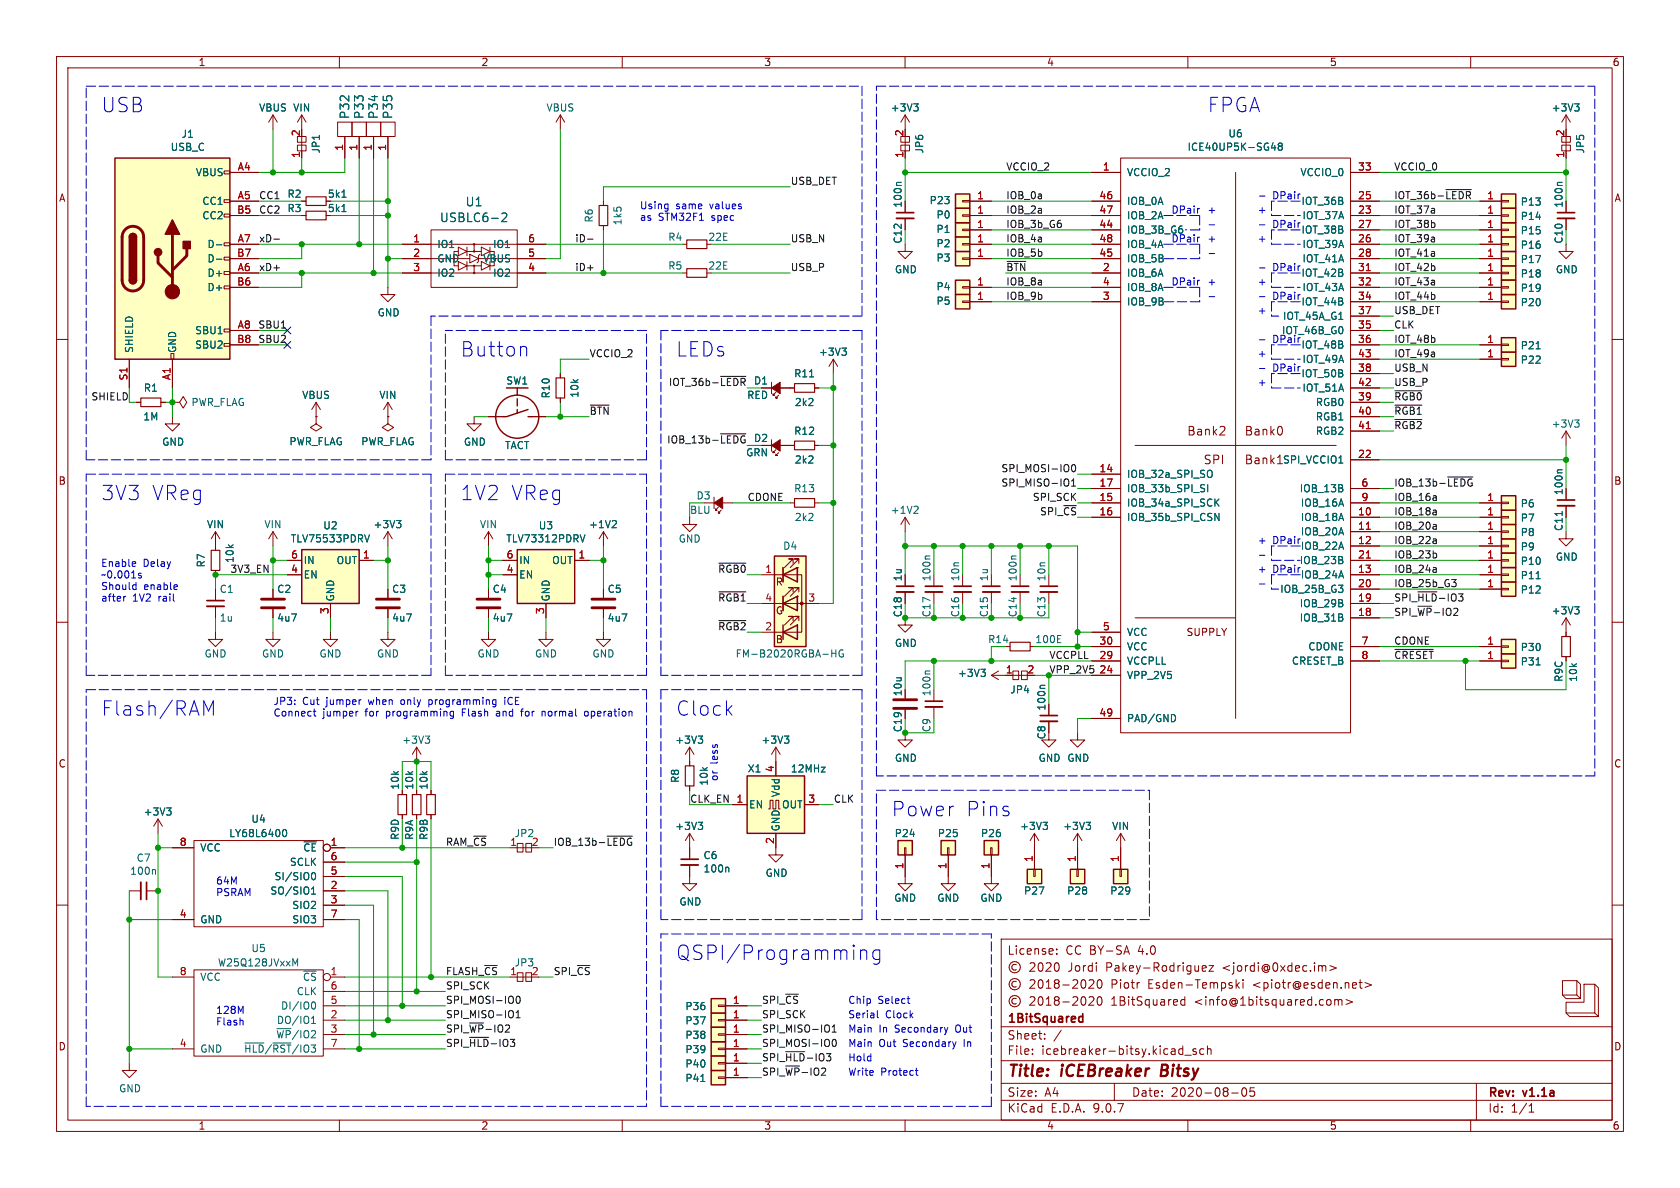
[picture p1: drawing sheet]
<svg xmlns="http://www.w3.org/2000/svg" width="297mm" height="210mm" viewBox="0 0 297 210" stroke-linecap="round" stroke-linejoin="round" font-family="sans-serif">
<defs><g id="words">
<g font-size="3.5" fill="#0000c2">
<text x="17.8" y="20.1">USB</text>
<text x="213.4" y="20.1">FPGA</text>
<text x="81.3" y="63.3">Button</text>
<text x="119.4" y="63.3">LEDs</text>
<text x="17.8" y="88.7">3V3</text>
<text x="26.7" y="88.7">VReg</text>
<text x="81.3" y="88.7">1V2</text>
<text x="90.2" y="88.7">VReg</text>
<text x="17.8" y="126.8">Flash/RAM</text>
<text x="119.4" y="126.8">Clock</text>
<text x="157.5" y="144.5">Power</text>
<text x="170.6" y="144.5">Pins</text>
<text x="119.4" y="169.9">QSPI/Programming</text>
</g>
<g font-size="2.8" fill="#840000">
<text x="178" y="190.9">Title:</text>
<text x="187.7" y="190.9">iCEBreaker</text>
<text x="206.1" y="190.9">Bitsy</text>
</g>
<g font-size="2.1" fill="#006464">
<text x="62" y="21.1" transform="rotate(-90 62 21.1)">P32</text>
<text x="64.5" y="21.1" transform="rotate(-90 64.5 21.1)">P33</text>
<text x="67" y="21.1" transform="rotate(-90 67 21.1)">P34</text>
<text x="69.6" y="21.1" transform="rotate(-90 69.6 21.1)">P35</text>
<text x="77.7" y="39.5">USBLC6-2</text>
<text x="82.2" y="36.7">U1</text>
</g>
<g font-size="2.1" fill="#840000">
<text x="209.8" y="77.2">Bank2</text>
<text x="220" y="77.2">Bank0</text>
<text x="212.7" y="82.3">SPI</text>
<text x="220" y="82.3">Bank1</text>
<text x="178" y="169">License:</text>
<text x="188.4" y="169">CC BY-SA</text>
<text x="188.9" y="172">Jordi</text>
<text x="195.7" y="172">Pakey-Rodriguez</text>
<text x="201.3" y="169">4.0</text>
<text x="216.4" y="172">&lt;jordi@0xdec.im&gt;</text>
<text x="196.5" y="178">1BitSquared</text>
<text x="196.5" y="175">Piotr</text>
<text x="203.1" y="175">Esden-Tempski</text>
<text x="211.3" y="178">&lt;info@1bitsquared.com&gt;</text>
<text x="221.8" y="175">&lt;piotr@esden.net&gt;</text>
<text x="178" y="184">Sheet:</text>
<text x="178" y="181.2">1BitSquared</text>
<text x="178" y="186.7">File:</text>
<text x="184.1" y="186.7">icebreaker-bitsy.kicad_sch</text>
<text x="178" y="196.9">KiCad</text>
<text x="178" y="194.1">Size:</text>
<text x="184.7" y="194.1">A4</text>
<text x="185.7" y="196.9">E.D.A.</text>
<text x="193.3" y="196.9">9.0.7</text>
<text x="200" y="194.1">Date:</text>
<text x="207" y="194.1">2020-08-05</text>
<text x="263" y="194.3">Rev:</text>
<text x="263" y="196.9">Id:</text>
<text x="267.1" y="196.9">1/1</text>
<text x="269.4" y="194.3">v1.1a</text>
</g>
<g font-size="1.8" fill="#840000">
<text x="35" y="11.9">1</text>
<text x="85" y="11.9">2</text>
<text x="135" y="11.9">3</text>
<text x="185" y="11.9">4</text>
<text x="235" y="11.9">5</text>
<text x="285" y="11.9">6</text>
<text x="10.3" y="35.9">A</text>
<text x="57.9" y="35.2">5k1</text>
<text x="285.3" y="35.9">A</text>
<text x="57.9" y="37.7">5k1</text>
<text x="10.3" y="85.9">B</text>
<text x="285.3" y="85.9">B</text>
<text x="137.1" y="103.7">R</text>
<text x="137.1" y="108.8">G</text>
<text x="137.1" y="113.9">B</text>
<text x="209.7" y="112.6">SUPPLY</text>
<text x="159.6" y="123.2" transform="rotate(-90 159.6 123.2)">10u</text>
<text x="10.3" y="135.9">C</text>
<text x="285.3" y="135.9">C</text>
<text x="10.3" y="185.9">D</text>
<text x="285.3" y="185.9">D</text>
<text x="35" y="199.9">1</text>
<text x="85" y="199.9">2</text>
<text x="135" y="199.9">3</text>
<text x="185" y="199.9">4</text>
<text x="235" y="199.9">5</text>
<text x="285" y="199.9">6</text>
</g>
<g font-size="1.8" fill="#006464">
<text x="45.7" y="19.9">VBUS VIN</text>
<text x="96.5" y="19.9">VBUS</text>
<text x="157.4" y="19.9">+3V3</text>
<text x="274.2" y="19.9">+3V3</text>
<text x="30.1" y="26.9">USB_C</text>
<text x="32" y="24.6">J1</text>
<text x="56.7" y="27.2" transform="rotate(-90 56.7 27.2)">JP1</text>
<text x="163.4" y="27.2" transform="rotate(-90 163.4 27.2)">JP6</text>
<text x="209.8" y="26.8">ICE40UP5K-SG48</text>
<text x="217.1" y="24.5">U6</text>
<text x="280.3" y="27.2" transform="rotate(-90 280.3 27.2)">JP5</text>
<text x="34.5" y="31.3">VBUS</text>
<text x="50.7" y="35.2">R2</text>
<text x="199.1" y="31.3">VCCIO_2</text>
<text x="229.8" y="31.3">VCCIO_0</text>
<text x="35.7" y="36.4">CC1</text>
<text x="35.7" y="39">CC2</text>
<text x="50.7" y="37.7">R3</text>
<text x="105" y="39.4" transform="rotate(-90 105 39.4)">R6</text>
<text x="110.1" y="39.9" transform="rotate(-90 110.1 39.9)">1k5</text>
<text x="159.6" y="36.8" transform="rotate(-90 159.6 36.8)">100n</text>
<text x="164.2" y="36.3">P23</text>
<text x="165.5" y="41.4">P1</text>
<text x="165.5" y="38.8">P0</text>
<text x="199.1" y="36.4">IOB_0A</text>
<text x="199.1" y="39">IOB_2A</text>
<text x="199.1" y="41.5">IOB_3B_G6</text>
<text x="230" y="36.4">IOT_36B</text>
<text x="230" y="41.5">IOT_38B</text>
<text x="230.2" y="39">IOT_37A</text>
<text x="268.7" y="36.6">P13</text>
<text x="268.7" y="41.6">P15</text>
<text x="268.7" y="39.1">P14</text>
<text x="276.5" y="36.8" transform="rotate(-90 276.5 36.8)">100n</text>
<text x="36.6" y="44">D-</text>
<text x="36.6" y="46.6">D-</text>
<text x="77.2" y="44">IO1</text>
<text x="77.2" y="46.6">GND</text>
<text x="85.3" y="46.6">VBUS</text>
<text x="87.1" y="44">IO1</text>
<text x="118" y="47.9">R5</text>
<text x="118" y="42.8">R4</text>
<text x="125.1" y="47.9">22E</text>
<text x="125.1" y="42.8">22E</text>
<text x="159.6" y="43.2" transform="rotate(-90 159.6 43.2)">C12</text>
<text x="165.5" y="46.5">P3</text>
<text x="165.5" y="43.9">P2</text>
<text x="199.1" y="44">IOB_4A</text>
<text x="199.1" y="46.6">IOB_5B</text>
<text x="207" y="42.9">DPair</text>
<text x="230.2" y="44">IOT_39A</text>
<text x="230.2" y="46.6">IOT_41A</text>
<text x="268.7" y="46.7">P17</text>
<text x="268.7" y="44.2">P16</text>
<text x="276.5" y="43.2" transform="rotate(-90 276.5 43.2)">C10</text>
<text x="36.6" y="49.1">D+</text>
<text x="36.6" y="51.7">D+</text>
<text x="77.2" y="49.1">IO2</text>
<text x="87.1" y="49.1">IO2</text>
<text x="158.1" y="48.5">GND</text>
<text x="165.5" y="51.5">P4</text>
<text x="199.1" y="49.1">IOB_6A</text>
<text x="199.1" y="51.7">IOB_8A</text>
<text x="230" y="49.1">IOT_42B</text>
<text x="230.2" y="51.7">IOT_43A</text>
<text x="268.7" y="49.3">P18</text>
<text x="268.7" y="51.8">P19</text>
<text x="275" y="48.5">GND</text>
<text x="34.4" y="59.3">SBU1</text>
<text x="66.7" y="56.1">GND</text>
<text x="165.5" y="54.1">P5</text>
<text x="199.1" y="54.2">IOB_9B</text>
<text x="226.5" y="59.3">IOT_46B_G0</text>
<text x="226.7" y="56.7">IOT_45A_G1</text>
<text x="230" y="54.2">IOT_44B</text>
<text x="268.7" y="54.3">P20</text>
<text x="23.7" y="62.5" transform="rotate(-90 23.7 62.5)">SHIELD</text>
<text x="31.3" y="62.5" transform="rotate(-90 31.3 62.5)">GND</text>
<text x="34.4" y="61.8">SBU2</text>
<text x="144.7" y="63.1">+3V3</text>
<text x="224.8" y="60.7">DPair</text>
<text x="230" y="61.8">IOT_48B</text>
<text x="230.2" y="64.4">IOT_49A</text>
<text x="268.7" y="64.5">P22</text>
<text x="268.7" y="62">P21</text>
<text x="25.3" y="69.4">R1</text>
<text x="33.7" y="72">PWR_FLAG</text>
<text x="53.3" y="70.7">VBUS</text>
<text x="67" y="70.7">VIN</text>
<text x="89.4" y="68.2">SW1</text>
<text x="97.4" y="70.5" transform="rotate(-90 97.4 70.5)">R10</text>
<text x="102.5" y="70.4" transform="rotate(-90 102.5 70.4)">10k</text>
<text x="132" y="70.7">RED</text>
<text x="133.2" y="68.2">D1</text>
<text x="140.3" y="66.9">R11</text>
<text x="140.4" y="72">2k2</text>
<text x="230" y="66.9">IOT_50B</text>
<text x="230.2" y="69.4">IOT_51A</text>
<text x="232.5" y="72">RGB0</text>
<text x="25.2" y="74.5">1M</text>
<text x="140.3" y="77.1">R12</text>
<text x="232.5" y="74.5">RGB1</text>
<text x="232.5" y="77.1">RGB2</text>
<text x="274.2" y="75.8">+3V3</text>
<text x="28.6" y="79">GND</text>
<text x="51.1" y="78.9">PWR_FLAG</text>
<text x="63.8" y="78.9">PWR_FLAG</text>
<text x="81.9" y="79">GND</text>
<text x="89.2" y="79.6">TACT</text>
<text x="131.8" y="80.9">GRN</text>
<text x="133.2" y="78.3">D2</text>
<text x="140.4" y="82.1">2k2</text>
<text x="226.7" y="82.1">SPI_VCCIO1</text>
<text x="123" y="88.5">D3</text>
<text x="140.3" y="87.2">R13</text>
<text x="199.1" y="84.7">IOB_32a_SPI_SO</text>
<text x="199.1" y="87.2">IOB_33b_SPI_SI</text>
<text x="199.1" y="89.8">IOB_34a_SPI_SCK</text>
<text x="229.7" y="87.2">IOB_13B</text>
<text x="229.9" y="89.8">IOB_16A</text>
<text x="268.7" y="89.9">P6</text>
<text x="276.5" y="87.6" transform="rotate(-90 276.5 87.6)">100n</text>
<text x="36.5" y="93.6">VIN</text>
<text x="46.6" y="93.6">VIN</text>
<text x="57" y="93.8">U2</text>
<text x="65.9" y="93.6">+3V3</text>
<text x="84.7" y="93.6">VIN</text>
<text x="95.1" y="93.8">U3</text>
<text x="104" y="93.6">+1V2</text>
<text x="121.9" y="91">BLU</text>
<text x="140.4" y="92.3">2k2</text>
<text x="157.4" y="91">+1V2</text>
<text x="199.1" y="92.3">IOB_35b_SPI_CSN</text>
<text x="229.9" y="92.3">IOB_18A</text>
<text x="229.9" y="94.8">IOB_20A</text>
<text x="268.7" y="95">P8</text>
<text x="268.7" y="92.4">P7</text>
<text x="276.5" y="94" transform="rotate(-90 276.5 94)">C11</text>
<text x="36.4" y="100.4" transform="rotate(-90 36.4 100.4)">R7</text>
<text x="41.5" y="99.6" transform="rotate(-90 41.5 99.6)">10k</text>
<text x="51.3" y="96.1">TLV75533PDRV</text>
<text x="53.6" y="99.9">IN</text>
<text x="59.4" y="99.9">OUT</text>
<text x="89.4" y="96.1">TLV73312PDRV</text>
<text x="91.7" y="99.9">IN</text>
<text x="97.5" y="99.9">OUT</text>
<text x="119.9" y="96.1">GND</text>
<text x="138.4" y="97.4">D4</text>
<text x="229.7" y="99.9">IOB_23B</text>
<text x="229.9" y="97.4">IOB_22A</text>
<text x="268.7" y="97.5">P9</text>
<text x="268.7" y="100.1">P10</text>
<text x="275" y="99.3">GND</text>
<text x="38.7" y="105">C1</text>
<text x="48.9" y="105">C2</text>
<text x="53.6" y="102.5">EN</text>
<text x="59.3" y="106.4" transform="rotate(-90 59.3 106.4)">GND</text>
<text x="69.2" y="105">C3</text>
<text x="87" y="105">C4</text>
<text x="91.7" y="102.5">EN</text>
<text x="97.4" y="106.4" transform="rotate(-90 97.4 106.4)">GND</text>
<text x="107.3" y="105">C5</text>
<text x="159.6" y="102.9" transform="rotate(-90 159.6 102.9)">1u</text>
<text x="164.7" y="102.9" transform="rotate(-90 164.7 102.9)">100n</text>
<text x="169.8" y="102.9" transform="rotate(-90 169.8 102.9)">10n</text>
<text x="174.9" y="102.9" transform="rotate(-90 174.9 102.9)">1u</text>
<text x="179.9" y="102.9" transform="rotate(-90 179.9 102.9)">100n</text>
<text x="185" y="102.9" transform="rotate(-90 185 102.9)">10n</text>
<text x="226.2" y="105">IOB_25B_G3</text>
<text x="229.7" y="107.5">IOB_29B</text>
<text x="229.9" y="102.5">IOB_24A</text>
<text x="268.7" y="105.1">P12</text>
<text x="268.7" y="102.6">P11</text>
<text x="38.7" y="110.1">1u</text>
<text x="48.9" y="110.1">4u7</text>
<text x="69.2" y="110.1">4u7</text>
<text x="87" y="110.1">4u7</text>
<text x="107.3" y="110.1">4u7</text>
<text x="159.6" y="109.2" transform="rotate(-90 159.6 109.2)">C18</text>
<text x="182.9" y="113.9">100E</text>
<text x="199.1" y="112.6">VCC</text>
<text x="229.7" y="110.1">IOB_31B</text>
<text x="274.2" y="108.8">+3V3</text>
<text x="36.1" y="116.4">GND</text>
<text x="46.2" y="116.4">GND</text>
<text x="56.4" y="116.4">GND</text>
<text x="66.5" y="116.4">GND</text>
<text x="84.3" y="116.4">GND</text>
<text x="94.5" y="116.4">GND</text>
<text x="104.6" y="116.4">GND</text>
<text x="130" y="116.4">FM-B2020RGBA-HG</text>
<text x="158.1" y="114.6">GND</text>
<text x="169.3" y="119.9">+3V3</text>
<text x="199.1" y="115.2">VCC</text>
<text x="199.1" y="117.7">VCCPLL</text>
<text x="228.3" y="117.7">CRESET_B</text>
<text x="231.2" y="115.2">CDONE</text>
<text x="268.7" y="117.8">P31</text>
<text x="268.7" y="115.3">P30</text>
<text x="164.7" y="123.2" transform="rotate(-90 164.7 123.2)">100n</text>
<text x="178.5" y="122.8">JP4</text>
<text x="185" y="125.7" transform="rotate(-90 185 125.7)">100n</text>
<text x="199.1" y="120.2">VPP_2V5</text>
<text x="276.5" y="120.6" transform="rotate(-90 276.5 120.6)">R9C</text>
<text x="279" y="120.6" transform="rotate(-90 279 120.6)">10k</text>
<text x="71" y="131.7">+3V3</text>
<text x="119.3" y="131.7">+3V3</text>
<text x="134.5" y="131.7">+3V3</text>
<text x="159.6" y="129.5" transform="rotate(-90 159.6 129.5)">C19</text>
<text x="185" y="130.8" transform="rotate(-90 185 130.8)">C8</text>
<text x="199.1" y="127.9">PAD/GND</text>
<text x="132.1" y="136.8">X1</text>
<text x="139.7" y="136.8">12MHz</text>
<text x="158.1" y="134.9">GND</text>
<text x="183.5" y="134.9">GND GND</text>
<text x="70.7" y="139.7" transform="rotate(-90 70.7 139.7)">10k</text>
<text x="73.3" y="139.7" transform="rotate(-90 73.3 139.7)">10k</text>
<text x="75.8" y="139.7" transform="rotate(-90 75.8 139.7)">10k</text>
<text x="120.2" y="138.5" transform="rotate(-90 120.2 138.5)">R8</text>
<text x="125.3" y="139" transform="rotate(-90 125.3 139)">10k</text>
<text x="132.3" y="143.1">EN</text>
<text x="138" y="141" transform="rotate(-90 138 141)">Vdd</text>
<text x="138.2" y="143.1">OUT</text>
<text x="25.3" y="144.4">+3V3</text>
<text x="40.4" y="148.2">LY68L6400</text>
<text x="44.3" y="145.6">U4</text>
<text x="70.7" y="148.6" transform="rotate(-90 70.7 148.6)">R9D</text>
<text x="73.3" y="148.6" transform="rotate(-90 73.3 148.6)">R9A</text>
<text x="75.8" y="148.6" transform="rotate(-90 75.8 148.6)">R9B</text>
<text x="90.1" y="149.6">1</text>
<text x="90.9" y="148.2">JP2</text>
<text x="93.9" y="149.6">2</text>
<text x="119.3" y="146.9">+3V3</text>
<text x="138" y="147.1" transform="rotate(-90 138 147.1)">GND</text>
<text x="158.1" y="148.2">P24</text>
<text x="165.7" y="148.2">P25</text>
<text x="173.3" y="148.2">P26</text>
<text x="180.2" y="146.9">+3V3</text>
<text x="187.9" y="146.9">+3V3</text>
<text x="196.5" y="146.9">VIN</text>
<text x="22.9" y="154.8">100n</text>
<text x="24.1" y="152.5">C7</text>
<text x="35.3" y="150.7">VCC</text>
<text x="48.4" y="155.8">SI/SIO0</text>
<text x="51.2" y="153.3">SCLK</text>
<text x="53.5" y="150.7">~{CE}</text>
<text x="124.3" y="152.1">C6</text>
<text x="124.3" y="154.4">100n</text>
<text x="135.3" y="155.2">GND</text>
<text x="47.7" y="158.3">SO/SIO1</text>
<text x="51.6" y="160.9">SIO2</text>
<text x="120" y="160.3">GND</text>
<text x="158" y="159.6">GND</text>
<text x="165.6" y="159.6">GND</text>
<text x="173.2" y="159.6">GND</text>
<text x="180.9" y="158.3">P27</text>
<text x="188.6" y="158.3">P28</text>
<text x="196.2" y="158.3">P29</text>
<text x="35.3" y="163.4">GND</text>
<text x="51.6" y="163.4">SIO3</text>
<text x="35.3" y="173.6">VCC</text>
<text x="38.4" y="171">W25Q128JVxxM</text>
<text x="44.3" y="168.5">U5</text>
<text x="53.5" y="173.6">~{CS}</text>
<text x="90.9" y="171">JP3</text>
<text x="93.9" y="172.5">2</text>
<text x="49.6" y="178.7">DI/IO0</text>
<text x="52.4" y="176.1">CLK</text>
<text x="121.1" y="178.8">P36</text>
<text x="48.7" y="183.7">~{WP}/IO2</text>
<text x="48.9" y="181.2">DO/IO1</text>
<text x="121.1" y="181.3">P37</text>
<text x="121.1" y="183.8">P38</text>
<text x="35.3" y="186.3">GND</text>
<text x="43" y="186.3">~{HLD}/~{RST}/IO3</text>
<text x="121.1" y="191.5">P41</text>
<text x="121.1" y="186.4">P39</text>
<text x="121.1" y="188.9">P40</text>
<text x="21" y="193.3">GND</text>
</g>
<g font-size="1.8" fill="#a90000">
<text x="53.1" y="28" transform="rotate(-90 53.1 28)">1</text>
<text x="53.1" y="24.2" transform="rotate(-90 53.1 24.2)">2</text>
<text x="60.7" y="26.7" transform="rotate(-90 60.7 26.7)">1</text>
<text x="63.2" y="26.7" transform="rotate(-90 63.2 26.7)">1</text>
<text x="65.8" y="26.7" transform="rotate(-90 65.8 26.7)">1</text>
<text x="68.3" y="26.7" transform="rotate(-90 68.3 26.7)">1</text>
<text x="159.8" y="28" transform="rotate(-90 159.8 28)">1</text>
<text x="159.8" y="24.2" transform="rotate(-90 159.8 24.2)">2</text>
<text x="276.6" y="28" transform="rotate(-90 276.6 28)">1</text>
<text x="276.6" y="24.2" transform="rotate(-90 276.6 24.2)">2</text>
<text x="41.9" y="30.2">A4</text>
<text x="41.9" y="35.3">A5</text>
<text x="172.6" y="35.3">1</text>
<text x="194.3" y="35.3">46</text>
<text x="194.9" y="30.2">1</text>
<text x="240" y="30.2">33</text>
<text x="240" y="35.3">25</text>
<text x="262.8" y="35.3">1</text>
<text x="41.8" y="37.8">B5</text>
<text x="172.6" y="40.4">1</text>
<text x="172.6" y="37.8">1</text>
<text x="194.3" y="37.8">47</text>
<text x="194.3" y="40.4">44</text>
<text x="240" y="37.8">23</text>
<text x="240" y="40.4">27</text>
<text x="262.8" y="40.4">1</text>
<text x="262.8" y="37.8">1</text>
<text x="41.8" y="45.5">B7</text>
<text x="41.9" y="42.9">A7</text>
<text x="73" y="42.9">1</text>
<text x="73" y="45.5">2</text>
<text x="93.3" y="42.9">6</text>
<text x="93.3" y="45.5">5</text>
<text x="172.6" y="45.5">1</text>
<text x="172.6" y="42.9">1</text>
<text x="194.3" y="42.9">48</text>
<text x="194.3" y="45.5">45</text>
<text x="240" y="42.9">26</text>
<text x="240" y="45.5">28</text>
<text x="262.8" y="45.5">1</text>
<text x="262.8" y="42.9">1</text>
<text x="41.8" y="50.5">B6</text>
<text x="41.9" y="48">A6</text>
<text x="73" y="48">3</text>
<text x="93.3" y="48">4</text>
<text x="172.6" y="50.5">1</text>
<text x="172.6" y="53.1">1</text>
<text x="194.9" y="48">2</text>
<text x="194.9" y="50.5">4</text>
<text x="194.9" y="53.1">3</text>
<text x="240" y="48">31</text>
<text x="240" y="50.5">32</text>
<text x="240" y="53.1">34</text>
<text x="262.8" y="53.1">1</text>
<text x="262.8" y="48">1</text>
<text x="262.8" y="50.5">1</text>
<text x="41.9" y="58.2">A8</text>
<text x="240" y="55.6">37</text>
<text x="240" y="58.2">35</text>
<text x="41.8" y="60.7">B8</text>
<text x="240" y="60.7">36</text>
<text x="240" y="63.2">43</text>
<text x="240" y="65.8">38</text>
<text x="262.8" y="63.2">1</text>
<text x="262.8" y="60.7">1</text>
<text x="22.6" y="67.4" transform="rotate(-90 22.6 67.4)">S1</text>
<text x="30.2" y="67.3" transform="rotate(-90 30.2 67.3)">A1</text>
<text x="240" y="68.3">42</text>
<text x="240" y="70.9">39</text>
<text x="240" y="73.4">40</text>
<text x="240" y="75.9">41</text>
<text x="194.3" y="83.6">14</text>
<text x="240" y="81">22</text>
<text x="194.3" y="86.1">17</text>
<text x="194.3" y="88.6">15</text>
<text x="240.6" y="86.1">6</text>
<text x="240.6" y="88.6">9</text>
<text x="262.8" y="88.6">1</text>
<text x="194.3" y="91.2">16</text>
<text x="240" y="91.2">10</text>
<text x="240" y="93.7">11</text>
<text x="262.8" y="93.7">1</text>
<text x="262.8" y="91.2">1</text>
<text x="51.4" y="98.8">6</text>
<text x="51.4" y="101.3">4</text>
<text x="64.1" y="98.8">1</text>
<text x="89.5" y="98.8">6</text>
<text x="89.5" y="101.3">4</text>
<text x="102.2" y="98.8">1</text>
<text x="135.2" y="101.3">1</text>
<text x="240" y="96.3">12</text>
<text x="240" y="98.8">21</text>
<text x="240" y="101.3">13</text>
<text x="262.8" y="96.3">1</text>
<text x="262.8" y="101.3">1</text>
<text x="262.8" y="98.8">1</text>
<text x="135.2" y="106.4">4</text>
<text x="142.8" y="106.4">3</text>
<text x="240" y="103.9">20</text>
<text x="240" y="106.4">19</text>
<text x="262.8" y="103.9">1</text>
<text x="58.2" y="108.7" transform="rotate(-90 58.2 108.7)">3</text>
<text x="96.3" y="108.7" transform="rotate(-90 96.3 108.7)">3</text>
<text x="135.2" y="111.5">2</text>
<text x="194.9" y="111.5">5</text>
<text x="240" y="109">18</text>
<text x="177.7" y="119.1">1</text>
<text x="181.5" y="119.1">2</text>
<text x="194.3" y="114">30</text>
<text x="194.3" y="116.6">29</text>
<text x="194.3" y="119.1">24</text>
<text x="240.6" y="114">7</text>
<text x="240.6" y="116.6">8</text>
<text x="262.8" y="116.6">1</text>
<text x="262.8" y="114">1</text>
<text x="194.3" y="126.7">49</text>
<text x="136.9" y="136.6" transform="rotate(-90 136.9 136.6)">4</text>
<text x="130.1" y="142">1</text>
<text x="142.8" y="142">3</text>
<text x="31.7" y="149.6">8</text>
<text x="58.3" y="149.6">1</text>
<text x="136.9" y="149.3" transform="rotate(-90 136.9 149.3)">2</text>
<text x="58.3" y="152.1">6</text>
<text x="58.3" y="154.7">5</text>
<text x="159.8" y="153.7" transform="rotate(-90 159.8 153.7)">1</text>
<text x="167.4" y="153.7" transform="rotate(-90 167.4 153.7)">1</text>
<text x="175" y="153.7" transform="rotate(-90 175 153.7)">1</text>
<text x="182.6" y="152.5" transform="rotate(-90 182.6 152.5)">1</text>
<text x="190.2" y="152.5" transform="rotate(-90 190.2 152.5)">1</text>
<text x="197.9" y="152.5" transform="rotate(-90 197.9 152.5)">1</text>
<text x="58.3" y="157.2">2</text>
<text x="58.3" y="159.8">3</text>
<text x="31.7" y="162.3">4</text>
<text x="58.3" y="162.3">7</text>
<text x="31.7" y="172.5">8</text>
<text x="58.3" y="172.5">1</text>
<text x="58.3" y="175">6</text>
<text x="58.3" y="177.5">5</text>
<text x="129.5" y="177.5">1</text>
<text x="31.7" y="185.2">4</text>
<text x="58.3" y="180.1">2</text>
<text x="58.3" y="182.6">3</text>
<text x="58.3" y="185.2">7</text>
<text x="129.5" y="185.2">1</text>
<text x="129.5" y="180.1">1</text>
<text x="129.5" y="182.6">1</text>
<text x="129.5" y="190.2">1</text>
<text x="129.5" y="187.7">1</text>
</g>
<g font-size="1.8" fill="#0f0f0f">
<text x="45.7" y="35.3">CC1</text>
<text x="139.7" y="32.8">USB_DET</text>
<text x="177.8" y="30.2">VCCIO_2</text>
<text x="177.8" y="35.3">IOB_0a</text>
<text x="246.4" y="35.3">IOT_36b-~{LEDR}</text>
<text x="246.4" y="30.2">VCCIO_0</text>
<text x="45.7" y="37.8">CC2</text>
<text x="177.8" y="40.4">IOB_3b_G6</text>
<text x="177.8" y="37.8">IOB_2a</text>
<text x="246.4" y="40.4">IOT_38b</text>
<text x="246.4" y="37.8">IOT_37a</text>
<text x="45.7" y="42.9">xD-</text>
<text x="45.7" y="48">xD+</text>
<text x="101.6" y="48">iD+</text>
<text x="101.6" y="42.9">iD-</text>
<text x="139.7" y="42.9">USB_N</text>
<text x="139.7" y="48">USB_P</text>
<text x="177.8" y="45.5">IOB_5b</text>
<text x="177.8" y="48">~{BTN}</text>
<text x="177.8" y="42.9">IOB_4a</text>
<text x="246.4" y="42.9">IOT_39a</text>
<text x="246.4" y="45.5">IOT_41a</text>
<text x="246.4" y="48">IOT_42b</text>
<text x="177.8" y="53.1">IOB_9b</text>
<text x="177.8" y="50.5">IOB_8a</text>
<text x="246.4" y="50.5">IOT_43a</text>
<text x="246.4" y="53.1">IOT_44b</text>
<text x="45.6" y="58.2">SBU1</text>
<text x="246.4" y="55.6">USB_DET</text>
<text x="246.4" y="58.2">CLK</text>
<text x="45.6" y="60.7">SBU2</text>
<text x="104.1" y="63.2">VCCIO_2</text>
<text x="246.4" y="65.8">USB_N</text>
<text x="246.4" y="60.7">IOT_48b</text>
<text x="246.4" y="63.2">IOT_49a</text>
<text x="16.1" y="70.9">SHIELD</text>
<text x="246.4" y="70.9">~{RGB0}</text>
<text x="246.4" y="68.3">USB_P</text>
<text x="104.1" y="73.4">~{BTN}</text>
<text x="246.4" y="73.4">~{RGB1}</text>
<text x="246.4" y="75.9">~{RGB2}</text>
<text x="176.9" y="83.6">SPI_MOSI-IO0</text>
<text x="132.1" y="88.6">CDONE</text>
<text x="176.9" y="86.1">SPI_MISO-IO1</text>
<text x="182.5" y="88.6">SPI_SCK</text>
<text x="246.4" y="88.6">IOB_16a</text>
<text x="246.4" y="86.1">IOB_13b-~{LEDG}</text>
<text x="183.8" y="91.2">SPI_~{CS}</text>
<text x="246.4" y="93.7">IOB_20a</text>
<text x="246.4" y="91.2">IOB_18a</text>
<text x="40.6" y="101.3">3V3_EN</text>
<text x="126.9" y="101.3">~{RGB0}</text>
<text x="246.4" y="98.8">IOB_23b</text>
<text x="246.4" y="96.3">IOB_22a</text>
<text x="246.4" y="101.3">IOB_24a</text>
<text x="126.9" y="106.4">~{RGB1}</text>
<text x="246.4" y="103.9">IOB_25b_G3</text>
<text x="246.4" y="106.4">SPI_~{HLD}-IO3</text>
<text x="126.9" y="111.5">~{RGB2}</text>
<text x="246.4" y="109">SPI_~{WP}-IO2</text>
<text x="185.4" y="116.6">VCCPLL</text>
<text x="246.4" y="116.6">~{CRESET}</text>
<text x="246.4" y="114">CDONE</text>
<text x="121.9" y="142">CLK_EN</text>
<text x="147.3" y="142">CLK</text>
<text x="78.7" y="149.6">RAM_~{CS}</text>
<text x="97.8" y="149.6">IOB_13b-~{LEDG}</text>
<text x="78.7" y="172.5">FLASH_~{CS}1</text>
<text x="97.8" y="172.5">SPI_~{CS}</text>
<text x="78.7" y="175">SPI_SCK</text>
<text x="78.7" y="177.5">SPI_MOSI-IO0</text>
<text x="134.6" y="177.5">SPI_~{CS}</text>
<text x="78.7" y="182.6">SPI_~{WP}-IO2</text>
<text x="78.7" y="185.2">SPI_~{HLD}-IO3</text>
<text x="78.7" y="180.1">SPI_MISO-IO1</text>
<text x="134.6" y="180.1">SPI_SCK</text>
<text x="134.6" y="182.6">SPI_MISO-IO1</text>
<text x="134.6" y="185.2">SPI_MOSI-IO0</text>
<text x="134.6" y="187.7">SPI_~{HLD}-IO3</text>
<text x="134.6" y="190.2">SPI_~{WP}-IO2</text>
</g>
<g font-size="1.8" fill="#0000c2">
<text x="224.8" y="35.3">DPair</text>
<text x="113" y="37.1">Using</text>
<text x="113" y="39.1">as</text>
<text x="116.4" y="39.1">STM32F1</text>
<text x="119.5" y="37.1">same</text>
<text x="125.6" y="37.1">values</text>
<text x="125.9" y="39.1">spec</text>
<text x="207" y="37.9">DPair</text>
<text x="213.4" y="37.9">+</text>
<text x="222.2" y="37.9">+</text>
<text x="224.8" y="40.4">DPair</text>
<text x="213.4" y="42.9">+</text>
<text x="222.2" y="42.9">+</text>
<text x="207" y="50.6">DPair</text>
<text x="213.4" y="50.6">+</text>
<text x="222.2" y="50.6">+</text>
<text x="224.8" y="48">DPair</text>
<text x="224.8" y="53.1">DPair</text>
<text x="222.2" y="55.6">+</text>
<text x="222.2" y="63.3">+</text>
<text x="224.8" y="65.8">DPair</text>
<text x="222.2" y="68.3">+</text>
<text x="17.8" y="100.3">Enable</text>
<text x="25.3" y="100.3">Delay</text>
<text x="222.2" y="101.4">+</text>
<text x="222.2" y="96.3">+</text>
<text x="224.8" y="101.4">DPair</text>
<text x="224.8" y="96.3">DPair</text>
<text x="17.8" y="102.3">~0.001s</text>
<text x="17.8" y="104.4">Should</text>
<text x="17.8" y="106.4">after</text>
<text x="23.4" y="106.4">1V2</text>
<text x="25.4" y="104.4">enable</text>
<text x="28.1" y="106.4">rail</text>
<text x="48.3" y="124.7">JP3:</text>
<text x="53.5" y="124.7">Cut</text>
<text x="57.8" y="124.7">jumper</text>
<text x="65.4" y="124.7">when</text>
<text x="71.3" y="124.7">only</text>
<text x="76.4" y="124.7">programming</text>
<text x="90.1" y="124.7">iCE</text>
<text x="48.3" y="126.8">Connect</text>
<text x="57.1" y="126.8">jumper</text>
<text x="64.7" y="126.8">for</text>
<text x="68.5" y="126.8">programming</text>
<text x="82.2" y="126.8">Flash</text>
<text x="88.4" y="126.8">and</text>
<text x="93" y="126.8">for</text>
<text x="96.9" y="126.8">normal</text>
<text x="104.6" y="126.8">operation</text>
<text x="127" y="135.1" transform="rotate(-90 127 135.1)">less</text>
<text x="127" y="138.2" transform="rotate(-90 127 138.2)">or</text>
<text x="38.1" y="156.5">64M</text>
<text x="38.1" y="158.5">PSRAM</text>
<text x="38.1" y="179.3">128M</text>
<text x="149.9" y="177.6">Chip</text>
<text x="155.2" y="177.6">Select</text>
<text x="38.1" y="181.4">Flash</text>
<text x="149.9" y="180.1">Serial</text>
<text x="149.9" y="182.6">Main</text>
<text x="149.9" y="185.2">Main</text>
<text x="155.4" y="182.6">In</text>
<text x="155.4" y="185.2">Out</text>
<text x="156.5" y="180.1">Clock</text>
<text x="158.3" y="182.6">Secondary</text>
<text x="159.8" y="185.2">Secondary</text>
<text x="169.2" y="182.6">Out</text>
<text x="170.7" y="185.2">In</text>
<text x="149.9" y="190.3">Write</text>
<text x="149.9" y="187.7">Hold</text>
<text x="155.7" y="190.3">Protect</text>
</g>
<g font-size="1.8" fill="#009600">
<text x="118.1" y="68.3">IOT_36b-~{LEDR} D1</text>
<text x="117.8" y="78.5">IOB_13b-~{LEDG} D2</text>
<text x="164.7" y="109.2" transform="rotate(-90 164.7 109.2)">C17</text>
<text x="169.8" y="109.2" transform="rotate(-90 169.8 109.2)">C16</text>
<text x="174.6" y="113.9">R14</text>
<text x="174.9" y="109.2" transform="rotate(-90 174.9 109.2)">C15</text>
<text x="179.9" y="109.2" transform="rotate(-90 179.9 109.2)">C14</text>
<text x="185" y="109.2" transform="rotate(-90 185 109.2)">C13</text>
<text x="185.4" y="119.1">VPP_2V5</text>
<text x="164.7" y="129.5" transform="rotate(-90 164.7 129.5)">C9</text>
</g>
</g></defs>
<g fill="none" stroke="#840000" stroke-width=".18">
<path d="M10 10h277v190h-277zM12 12h273v186h-273zM60 10v2M110 10v2M160 10v2M210 10v2M260 10v2M10 60h2M285 60h2M10 110h2M285 110h2M182.9 147.3l-.8 1.3"/>
<path d="M182.9 147.3l.7 1.3M182.9 147.3v2.6M10 160h2M177 166h108v32h-108zM179.7 176.6a.52 .52 0 0 0-.8 .4 .52 .52 0 0 0 .8 .4M179.7 170.6a.52 .52 0 0 0-.8 .4 .52 .52 0 0 0 .8 .4M179.7 173.6a.52 .52 0 0 0-.8 .4 .52 .52 0 0 0 .8 .4M182.1 176.3l.6-.1 .2 .1 .1 .3-1 1.1h1M182.1 170.3l.6-.1 .2 .1 .1 .3-1 1.1h1M182.1 173.3l.6-.1 .2 .1 .1 .3-1 1.1h1M183.7 176.3l.2-.1a.81 .81 0 0 1 .6 .6 .81 .81 0 0 1-.3 .8l-.2 .1a.81 .81 0 0 1-.3-1.4zM183.7 170.3l.2-.1a.81 .81 0 0 1 .6 .6 .81 .81 0 0 1-.3 .8l-.2 .1a.81 .81 0 0 1-.3-1.4z"/>
<path d="M183.7 173.3l.2-.1a.81 .81 0 0 1 .6 .6 .81 .81 0 0 1-.3 .8l-.2 .1a.81 .81 0 0 1-.3-1.4zM185 173.6l.4-.4v1.5M185 177.7h.8M185 176.6l.4-.4v1.5M185 170.3l.5-.1 .2 .1 .1 .3-.9 1.1h.9M185 174.7h.8M186.5 170.3l.2-.1a.81 .81 0 0 1 .6 .6 .81 .81 0 0 1-.3 .8l-.1 .1a.81 .81 0 0 1-.4-1.4zM186.7 173.8l-.3 .3 .1 .5 .2 .1 .4-.1 .1-.2v-.4l-.2-.2M186.7 173.8l-.3-.2 .3-.4 .4 .1 .1 .2-.2 .3M186.7 176.8l-.3-.2 .3-.4 .4 .1 .1 .2-.2 .3M186.7 176.8l-.3 .3 .1 .5 .2 .1 .4-.1 .1-.2v-.4l-.2-.2M186.7 176.8h.3"/>
<path d="M186.7 173.8h.3M186.8 168.6v.1M186.8 167.8v.1M187.9 177.1h1.1M187.9 174.1h1.1M189.7 176.3l.5-.1 .3 .1v.3l-.9 1.1h.9M189.7 173.3l.5-.1 .3 .1v.3l-.9 1.1h.9M191.2 176.3l.3-.1a.81 .81 0 0 1 .5 .6 .81 .81 0 0 1-.3 .8l-.1 .1a.81 .81 0 0 1-.4-1.4zM191.2 173.3l.3-.1a.81 .81 0 0 1 .5 .6 .81 .81 0 0 1-.3 .8l-.1 .1a.81 .81 0 0 1-.4-1.4zM192.5 176.3l.6-.1 .2 .1 .1 .3-.9 1.1h.9M192.5 173.3l.6-.1 .2 .1 .1 .3-.9 1.1h.9M194.1 173.3l.2-.1a.81 .81 0 0 1 .6 .6 .81 .81 0 0 1-.3 .8l-.1 .1a.81 .81 0 0 1-.4-1.4z"/>
<path d="M194.1 176.3l.2-.1a.81 .81 0 0 1 .6 .6 .81 .81 0 0 1-.3 .8l-.1 .1a.81 .81 0 0 1-.4-1.4zM199.2 167.2l.5 1.5M209.5 176.8l-.5-.1-.3 .3v.4l.2 .2h.6M209.5 176.2v1.5M212.5 171.2l.7-.1v-.3l-.5-.1-.2 .2 .1 .7h.6M213.7 170.7h.8l-.8 1h.8M218.5 173.2v1.5M218.7 174.1l.4 .6M219.1 173.7l-.6 .6M219.7 173.2v.1M219.7 173.7v1M233.8 170.8h.5l.1 .9"/>
<path d="M235.1 170.7l1.1 .4-1.1 .5M236 176.8l.4-.1 .2 .2M236 176.7v1M236.6 176.9l.2-.2 .4 .1v.9M236.6 176.9v.8M238 176.7l1.1 .4-1.1 .5M240.2 173.7h.6M240.5 173.2v1.3l.3 .2M241.3 173.7l1.2 .4-1.2 .5M285 160h2M60 198v2M110 198v2"/>
<path d="M160 198v2M177 194.5h108M177 191.5h108M177 187.5h108M177 181.5h108M182.5 186.3v.1M182.5 185.5v.1M184.7 183.6v.1M184.7 182.8v.1M187.6 182.1l-1.3 2M197 191.5v3M209.5 186.5h1.1"/>
<path d="M210 198v2M211.5 185.5l-.4-.1-.2 .2 .1 .2 .5 .2v.3h-.6M212.8 185.5l-.4-.1-.3 .3v.4l.1 .2h.6M213.5 185.5l.2-.1 .3 .1 .1 .9M213.5 184.9v1.5M217.7 193.2h1.2M219.7 192.4l.2-.1a.81 .81 0 0 1 .6 .6 .81 .81 0 0 1-.3 .8l-.2 .1a.81 .81 0 0 1-.3-1.4zM221.7 192.3h-.7v.7l.2-.1h.5l.1 .3-.1 .5-.2 .1-.5-.1M260 198v2M261 191.5v6.5M270.3 196.6h.9M270.3 195.5l.4-.4v1.5"/>
<circle cx="179.4" cy="174" r="1"/>
<circle cx="179.4" cy="177" r="1"/>
<circle cx="179.4" cy="171" r="1"/>
</g>
<path d="M205.5 188.2l-.3 2h.8" fill="none" stroke="#840000" stroke-width=".4"/>
<path d="M190.8 179.8h.6M191.4 179.2v1.5M190.8 180.6h.6" fill="none" stroke="#840000" stroke-width=".3"/>
<path d="M184.4 145.4h.8l-.4 .4M184.9 145.8l.3 .3v.3l-.3 .2" fill="none" stroke="#006464" stroke-width=".18"/>
<path d="M265.4 52.1h2.6v2.5h-2.6z" fill="#ffffc2"/>
<path d="M265.4 52.1h2.6v2.5h-2.6z" fill="none" stroke="#840000" stroke-width=".25"/>
<path d="M261.6 53.3h3.8M265.4 53.2h1.3v.3h-1.3z" fill="none" stroke="#840000" stroke-width=".18"/>
<path d="M265.4 47h2.6v2.5h-2.6z" fill="#ffffc2"/>
<g fill="none" stroke="#840000" stroke-width=".25">
<path d="M265.4 47h2.6v2.5h-2.6zM89.5 68.6h3.8M91.4 68.6v1.3M91.4 70.5v1.3M91.4 72.4v.6M93.3 72.4l-3.8 1.3h-.6M93.3 73.7h.7"/>
<circle cx="91.4" cy="73.7" r="3.8"/>
</g>
<path d="M261.6 48.3h3.8M265.4 48.1h1.3v.3h-1.3zM83.8 73.7v1.2h1.3l-1.3 1.3-1.3-1.3h1.3M86.4 73.7h2.5M94 73.7h2.5" fill="none" stroke="#840000" stroke-width=".18"/>
<path d="M132.1 137.2h10.1v10.1h-10.1z" fill="#ffffc2"/>
<path d="M132.1 137.2h10.1v10.1h-10.1z" fill="none" stroke="#840000" stroke-width=".25"/>
<path d="M137.2 134.6v2.6M129.5 142.2h2.6M135.9 143h.2v-1.5h.6v1.5h.5v-1.5h.5v1.5h.2M137.2 147.3v2.6M142.2 142.2h2.6" fill="none" stroke="#840000" stroke-width=".18"/>
<path d="M265.4 62.2h2.6v2.6h-2.6z" fill="#ffffc2"/>
<path d="M265.4 62.2h2.6v2.6h-2.6z" fill="none" stroke="#840000" stroke-width=".25"/>
<path d="M261.6 63.5h3.8M265.4 63.4h1.3v.2h-1.3zM190.5 147.3l-.8 1.3M190.5 147.3l.8 1.3M190.5 147.3v2.6" fill="none" stroke="#840000" stroke-width=".18"/>
<path d="M192 145.4h.8l-.4 .4M192.6 145.8l.2 .3v.3l-.2 .2" fill="none" stroke="#006464" stroke-width=".18"/>
<path d="M181.6 153.7h2.5v2.5h-2.5z" fill="#ffffc2"/>
<path d="M181.6 153.7h2.5v2.5h-2.5z" fill="none" stroke="#840000" stroke-width=".25"/>
<path d="M182.8 153.7h.2v1.2h-.2zM182.9 149.9v3.8" fill="none" stroke="#840000" stroke-width=".18"/>
<path d="M265.4 59.7h2.6v2.5h-2.6z" fill="#ffffc2"/>
<path d="M265.4 59.7h2.6v2.5h-2.6z" fill="none" stroke="#840000" stroke-width=".25"/>
<path d="M261.6 61h3.8M265.4 60.8h1.3v.3h-1.3z" fill="none" stroke="#840000" stroke-width=".18"/>
<path d="M271.6 61.7h.7" fill="none" stroke="#006464" stroke-width=".18"/>
<path d="M265.4 49.5h2.6v2.6h-2.6z" fill="#ffffc2"/>
<path d="M265.4 49.5h2.6v2.6h-2.6z" fill="none" stroke="#840000" stroke-width=".25"/>
<path d="M261.6 50.8h3.8M265.4 50.7h1.3v.2h-1.3z" fill="none" stroke="#840000" stroke-width=".18"/>
<path d="M265.4 115.6h2.6v2.5h-2.6z" fill="#ffffc2"/>
<path d="M265.4 115.6h2.6v2.5h-2.6z" fill="none" stroke="#840000" stroke-width=".25"/>
<path d="M261.6 116.8h3.8M265.4 116.7h1.3v.3h-1.3zM276.9 111.8v.7M276.9 116.1v.7" fill="none" stroke="#840000" stroke-width=".18"/>
<path d="M271.6 117.5h.7" fill="none" stroke="#006464" stroke-width=".18"/>
<path d="M276.1 112.5h1.5v3.6h-1.5z" fill="none" stroke="#840000" stroke-width=".2"/>
<path d="M265.4 95.3h2.6v2.5h-2.6z" fill="#ffffc2"/>
<path d="M265.4 95.3h2.6v2.5h-2.6z" fill="none" stroke="#840000" stroke-width=".25"/>
<path d="M261.6 96.5h3.8M265.4 96.4h1.3v.2h-1.3z" fill="none" stroke="#840000" stroke-width=".18"/>
<path d="M265.4 102.9h2.6v2.5h-2.6z" fill="#ffffc2"/>
<path d="M265.4 102.9h2.6v2.5h-2.6z" fill="none" stroke="#840000" stroke-width=".25"/>
<path d="M261.6 104.1h3.8M265.4 104h1.3v.3h-1.3z" fill="none" stroke="#840000" stroke-width=".18"/>
<path d="M265.4 92.7h2.6v2.6h-2.6z" fill="#ffffc2"/>
<path d="M265.4 92.7h2.6v2.6h-2.6z" fill="none" stroke="#840000" stroke-width=".25"/>
<path d="M53.3 38.1h.8M53.3 35.6h.8M139.7 78.7h.8M144 78.7h.8M261.6 94h3.8M265.4 93.9h1.3v.2h-1.3z" fill="none" stroke="#840000" stroke-width=".18"/>
<path d="M54.1 37.3h3.6v1.6h-3.6zM54.1 34.8h3.6v1.5h-3.6zM140.5 78h3.5v1.5h-3.5z" fill="none" stroke="#840000" stroke-width=".2"/>
<path d="M60.4 37.4h.8M60.4 34.9h.8" fill="none" stroke="#006464" stroke-width=".18"/>
<path d="M265.4 100.3h2.6v2.6h-2.6z" fill="#ffffc2"/>
<path d="M265.4 100.3h2.6v2.6h-2.6z" fill="none" stroke="#840000" stroke-width=".25"/>
<g fill="none" stroke="#840000" stroke-width=".18">
<path d="M106.7 35.6v.7M106.7 39.9v.7M276.1 25.7h1.5v1h-1.5zM276.1 24.1h1.5v1h-1.5zM276.9 20.3v2.6M276.9 24.1v3.8M276.9 35.6v1.9M276.9 38.6v2M276.9 20.3l-.8 1.3M276.9 20.3l.7 1.3M120.6 48.3h.8M120.6 43.2h.8"/>
<path d="M276.9 43.2v1.3h1.2l-1.2 1.2-1.3-1.2h1.3M99.1 66v.8M99.1 70.4v.7M276.9 76.2v2.5M276.9 76.2l-.8 1.3M276.9 76.2l.7 1.3M261.6 101.6h3.8M265.4 101.5h1.3v.2h-1.3zM121.9 147.3l-.7 1.3M121.9 147.3l.8 1.3M121.9 147.3v2.6"/>
</g>
<path d="M278.4 18.4h.8l-.5 .4M278.9 18.8l.3 .3v.3l-.3 .2M276.2 32.2h-.7l-.2 .2M278.4 74.2h.8l-.5 .5M278.9 74.7l.3 .3v.3l-.3 .2M271.6 102.3h.7M123.4 145.4h.8l-.4 .4M124 145.8l.2 .3v.3l-.2 .2" fill="none" stroke="#006464" stroke-width=".18"/>
<path d="M105.9 36.3h1.5v3.6h-1.5zM121.4 47.5h3.6v1.5h-3.6zM121.4 42.4h3.6v1.5h-3.6zM98.3 66.8h1.5v3.6h-1.5z" fill="none" stroke="#840000" stroke-width=".2"/>
<path d="M275.3 37.6h3.1" fill="none" stroke="#840000" stroke-width=".3"/>
<path d="M275.3 38.6h3.1" fill="none" stroke="#840000" stroke-width=".33"/>
<path d="M265.4 97.8h2.6v2.5h-2.6z" fill="#ffffc2"/>
<path d="M265.4 97.8h2.6v2.5h-2.6z" fill="none" stroke="#840000" stroke-width=".25"/>
<path d="M261.6 99.1h3.8M265.4 98.9h1.3v.3h-1.3z" fill="none" stroke="#840000" stroke-width=".18"/>
<path d="M265.4 34.3h2.6v2.5h-2.6z" fill="#ffffc2"/>
<path d="M265.4 34.3h2.6v2.5h-2.6z" fill="none" stroke="#840000" stroke-width=".25"/>
<path d="M261.6 35.6h3.8M265.4 35.4h1.3v.3h-1.3z" fill="none" stroke="#840000" stroke-width=".18"/>
<path d="M265.4 44.5h2.6v2.5h-2.6z" fill="#ffffc2"/>
<path d="M265.4 44.5h2.6v2.5h-2.6z" fill="none" stroke="#840000" stroke-width=".25"/>
<path d="M261.6 45.7h3.8M265.4 45.6h1.3v.2h-1.3z" fill="none" stroke="#840000" stroke-width=".18"/>
<path d="M265.4 39.4h2.6v2.5h-2.6z" fill="#ffffc2"/>
<path d="M265.4 39.4h2.6v2.5h-2.6z" fill="none" stroke="#840000" stroke-width=".25"/>
<g fill="none" stroke="#840000" stroke-width=".18">
<path d="M71.1 43.2h25.4M71.1 45.7h12M71.1 48.3h25.4M76.2 40.6h15.2v10.2h-15.2zM81 44.5h-.7v1.2M81 43.7l1.5 .8-1.5 .7zM81 46.2l1.5 .8-1.5 .8zM82.5 44.5h2.6M82.5 43.7v1.5M82.5 46.2v1.6M82.5 47h2.6M83.1 45l1.5 .7-1.5 .8z"/>
<path d="M83.8 43.2v1.3M83.8 47v1.3M84.6 45.7h11.9M84.8 45l-.2 .2v1l-.3 .3M85.1 43.7l1.5 .8-1.5 .7zM85.1 46.2l1.5 .8-1.5 .8zM86.6 44.5h.8v1.2M86.6 43.7v1.5M86.6 46.2v1.6M261.6 40.6h3.8M265.4 40.5h1.3v.3h-1.3zM160 109.2v1.3h1.3l-1.3 1.3-1.3-1.3h1.3"/>
<path d="M175.3 119.4l1.2 .7M175.3 119.4h2.5M176.5 118.6l-1.2 .8"/>
<circle cx="83.8" cy="44.5" r=".13"/>
<circle cx="83.8" cy="48.3" r=".13"/>
<circle cx="83.8" cy="43.2" r=".13"/>
<circle cx="83.8" cy="47" r=".13"/>
</g>
<path d="M88.7 37.8l.6-.1 .2 .1 .1 .3-1 1.1h1M173.4 118.3h.8l-.4 .5M174 118.8l.2 .2v.3l-.2 .3" fill="none" stroke="#006464" stroke-width=".18"/>
<path d="M265.4 41.9h2.6v2.6h-2.6z" fill="#ffffc2"/>
<path d="M265.4 41.9h2.6v2.6h-2.6z" fill="none" stroke="#840000" stroke-width=".25"/>
<path d="M261.6 43.2h3.8M265.4 43.1h1.3v.2h-1.3z" fill="none" stroke="#840000" stroke-width=".18"/>
<path d="M265.4 36.8h2.6v2.6h-2.6z" fill="#ffffc2"/>
<path d="M265.4 36.8h2.6v2.6h-2.6z" fill="none" stroke="#840000" stroke-width=".25"/>
<g fill="none" stroke="#840000" stroke-width=".18">
<path d="M62.2 21.6h2.6v2.5h-2.6zM63.5 24.1v3.8M160 20.3l-.7 1.3M160 20.3l.8 1.3M160 20.3v2.6M261.6 38.1h3.8M265.4 38h1.3v.2h-1.3zM175.3 101.6v1.9M175.3 104.6v2.1M180.3 101.6v1.9M180.3 104.6v2.1M185.4 101.6v1.9"/>
<path d="M185.4 104.6v2.1M137.2 132.1l-.8 1.3M137.2 132.1l.7 1.3M137.2 132.1v2.5"/>
</g>
<path d="M161.5 18.4h.8l-.4 .4M162.1 18.8l.2 .3v.3l-.2 .2M179.6 98.3h-.6l-.2 .2M138.7 130.1h.8l-.5 .5M139.2 130.6l.3 .2v.3l-.3 .3" fill="none" stroke="#006464" stroke-width=".18"/>
<path d="M173.7 103.6h3.1M178.8 103.6h3.1M183.9 103.6h3" fill="none" stroke="#840000" stroke-width=".3"/>
<path d="M173.7 104.6h3.1M178.8 104.6h3.1M183.9 104.6h3" fill="none" stroke="#840000" stroke-width=".33"/>
<path d="M20.3 27.9h20.3v35.6h-20.3z" fill="#ffffc2"/>
<g fill="none" stroke="#840000" stroke-width=".18">
<path d="M39.6 30.2h1v.5h-1zM39.6 35.3h1v.5h-1zM39.6 37.8h1v.6h-1zM40.6 30.5h5.1M40.6 35.6h5.1M40.6 38.1h5.1M59.7 21.6h2.5v2.5h-2.5zM61 24.1v3.8M159.3 25.7h1.5v1h-1.5zM159.3 24.1h1.5v1h-1.5zM160 24.1v3.8M160 35.6v1.9"/>
<path d="M160 38.6v2M193 30.5h5.1M193 35.6h5.1M193 38.1h5.1M198.1 27.9h40.7v101.6h-40.7zM218.4 30.5v96.5M238.8 30.5h5M238.8 35.6h5M238.8 38.1h5M39.6 42.9h1v.5h-1zM39.6 45.5h1v.5h-1zM39.6 48h1v.5h-1z"/>
<path d="M39.6 50.5h1v.6h-1zM39.6 58.2h1v.5h-1zM40.6 43.2h5.1M40.6 45.7h5.1M40.6 48.3h5.1M40.6 50.8h5.1M40.6 58.4h5.1M193 43.2h5.1M193 45.7h5.1M193 48.3h5.1M193 50.8h5.1M193 40.6h5.1"/>
<path d="M193 53.3h5.1M238.8 43.2h5M238.8 45.7h5M238.8 48.3h5M238.8 50.8h5M238.8 58.4h5M238.8 40.6h5M238.8 53.3h5M238.8 55.9h5M22.9 63.5v5.1M30.2 62.5h.5v1h-.5zM30.5 63.5v5.1"/>
<path d="M39.6 60.7h1v.5h-1zM40.6 61h5.1M68.6 73.7v1.2l1 .7-1 .6-1-.6 1-.7M68.6 73.7h.1M200.7 78.7h35.5M216.4 75.4l.2 .3-.1 .3-.9 .9h1M226.6 75.5l.1 .5-.1 .8M238.8 61h5M238.8 63.5h5M238.8 66h5M238.8 68.6h5M238.8 71.1h5"/>
<path d="M238.8 73.7h5M238.8 76.2h5M193 83.8h5.1M193 86.4h5.1M193 88.9h5.1M193 91.4h5.1M225.8 82h.9M238.8 86.4h5M238.8 88.9h5M238.8 91.4h5M238.8 81.3h5M238.8 94h5"/>
<path d="M238.8 96.5h5M238.8 99.1h5M193 111.8h5.1M193 114.3h5.1M193 116.8h5.1M193 119.4h5.1M200.7 109.2h17.7M238.8 109.2h5M238.8 114.3h5M238.8 116.8h5M238.8 101.6h5M238.8 104.1h5"/>
<path d="M238.8 106.7h5M193 127h5.1M160 154.9v1.3h1.3l-1.3 1.3-1.3-1.3h1.3"/>
</g>
<path d="M20.3 27.9h20.3v35.6h-20.3zM22.9 41.9a.63 .63 0 0 1 .6-.6 .63 .63 0 0 1 .6 .6M22.9 49.5a.63 .63 0 0 0 .6 .7 .63 .63 0 0 0 .6-.7" fill="none" stroke="#840000" stroke-width=".25"/>
<path d="M22.1 40.6a1.9 1.9 0 0 1 2.1-.5 1.9 1.9 0 0 1 1.2 1.8v7.6a1.9 1.9 0 0 1-1.9 1.9 1.9 1.9 0 0 1-1.9-1.9v-7.8l.2-.6zM27.9 45.2v1.3l2.6 2.5M30.5 41.4v10.2M33 43.9v1.3l-2.5 2.6" fill="none" stroke="#840000" stroke-width=".51"/>
<g fill="#840000" stroke="#840000" stroke-width=".25">
<path d="M22.9 41.9h1.2v7.6h-1.2z"/>
<path d="M23 41.5a.64 .64 0 0 1 .7-.2 .64 .64 0 0 1 .4 .6h-1.2z"/>
<path d="M22.9 49.5h1.2a.63 .63 0 0 1-.6 .7 .63 .63 0 0 1-.6-.7z"/>
<path d="M30.5 38.9l1.2 2.5h-2.5z"/>
<path d="M32.4 42.7h1.3v1.2h-1.3z"/>
<circle cx="27.9" cy="44.6" r=".63"/>
</g>
<circle cx="30.5" cy="51.6" r="1.27" fill="#840000" stroke="#840000" stroke-width=".18"/>
<g fill="none" stroke="#006464" stroke-width=".18">
<path d="M159.3 32.2h-.6l-.2 .2M225.1 25.2l-.3 .9h.7M225.4 25.7v.9M226.2 25.8l-.2-.2 .2-.3h.3l.2 .2-.2 .3M226.2 25.8l-.2 .3v.3l.2 .2 .4-.1 .1-.2v-.2l-.2-.3M226.2 25.8h.3M38.3 43.3h.9M38.3 45.8h.9M213.5 85.7v1.2M214 83.1l.1 .1a.81 .81 0 0 1-.1 1.2M214.8 90.7l.7 1.3v-1.3M215 88.8l.5 .7"/>
<path d="M215.5 88.2l-.7 .7M236.6 103.4h.8l-.4 .5M237.3 104l.1 .2-.1 .5M207.7 126.5l.1 .4-.1 .5"/>
</g>
<path d="M158.5 37.6h3" fill="none" stroke="#840000" stroke-width=".3"/>
<path d="M158.5 38.6h3" fill="none" stroke="#840000" stroke-width=".33"/>
<path d="M241.5 47.8h.8M241.5 75.8h.8M241.5 93.6h.8M241.5 98.6h.8" fill="none" stroke="#a90000" stroke-width=".18"/>
<path d="M125.7 189.2h2.6v2.6h-2.6z" fill="#ffffc2"/>
<path d="M125.7 189.2h2.6v2.6h-2.6z" fill="none" stroke="#840000" stroke-width=".25"/>
<path d="M137.2 149.9v1.2h1.2l-1.2 1.3-1.3-1.3h1.3M127 190.4h1.3v.2h-1.3zM128.3 190.5h3.8" fill="none" stroke="#840000" stroke-width=".18"/>
<path d="M123.9 191.2h.7" fill="none" stroke="#006464" stroke-width=".18"/>
<path d="M125.7 184.2h2.6v2.5h-2.6z" fill="#ffffc2"/>
<path d="M125.7 184.2h2.6v2.5h-2.6z" fill="none" stroke="#840000" stroke-width=".25"/>
<path d="M127 185.3h1.3v.2h-1.3zM128.3 185.4h3.8" fill="none" stroke="#840000" stroke-width=".18"/>
<path d="M125.7 179.1h2.6v2.5h-2.6z" fill="#ffffc2"/>
<path d="M125.7 179.1h2.6v2.5h-2.6z" fill="none" stroke="#840000" stroke-width=".25"/>
<path d="M127 180.2h1.3v.3h-1.3zM128.3 180.3h3.8" fill="none" stroke="#840000" stroke-width=".18"/>
<path d="M125.7 181.6h2.6v2.6h-2.6z" fill="#ffffc2"/>
<path d="M125.7 181.6h2.6v2.6h-2.6z" fill="none" stroke="#840000" stroke-width=".25"/>
<path d="M127 182.8h1.3v.2h-1.3zM128.3 182.9h3.8" fill="none" stroke="#840000" stroke-width=".18"/>
<path d="M125.7 186.7h2.6v2.5h-2.6z" fill="#ffffc2"/>
<path d="M125.7 186.7h2.6v2.5h-2.6z" fill="none" stroke="#840000" stroke-width=".25"/>
<path d="M127 187.8h1.3v.3h-1.3zM128.3 188h3.8" fill="none" stroke="#840000" stroke-width=".18"/>
<path d="M125.7 176.5h2.6v2.6h-2.6z" fill="#ffffc2"/>
<path d="M125.7 176.5h2.6v2.6h-2.6z" fill="none" stroke="#840000" stroke-width=".25"/>
<g fill="none" stroke="#840000" stroke-width=".18">
<path d="M48.3 20.3l-.8 1.3M48.3 20.3l.7 1.3M48.3 20.3v2.6M52.6 25.7h1.5v1h-1.5zM52.6 24.1h1.5v1h-1.5zM53.3 20.3l-.7 1.3M53.3 20.3l.8 1.3M53.3 20.3v2.6M53.3 24.1v3.8M276.9 86.4v1.9M276.9 89.4v2M276.9 109.2l-.8 1.3"/>
<path d="M276.9 109.2l.7 1.3M276.9 109.2v2.6M71.1 139.7v.8M73.7 139.7v.8M76.2 139.7v.8M27.9 144.8l-.7 1.3M27.9 144.8l.8 1.3M27.9 144.8v2.5M30.5 149.9h3.8M34.3 148.6h22.8v15.2h-22.8zM57.1 152.4h3.9M57.1 154.9h3.9"/>
<path d="M57.1 157.5h3.9M58.4 149.9h2.6M71.1 144v.8M73.7 144v.8M76.2 144v.8M90.2 149.9h3.8M91.4 149.1h1.1v1.5h-1.1zM93 149.1h1v1.5h-1zM30.5 162.6h3.8M57.1 160h3.9M57.1 162.6h3.9M127 177.7h1.3v.2h-1.3z"/>
<path d="M128.3 177.8h3.8M276.2 173.4h2.6v2.5h-2.6zM276.2 175.9l.7 .6h2.5M276.9 179.1l.6 .6h5.1M278.8 173.4l.6 .6v2.5l-.6-.6M280 174h1.9v5.1h-5v-1.9h3.1zM281.9 174l.7 .6v5.1l-.7-.6"/>
</g>
<path d="M70.4 140.5h1.5v3.5h-1.5zM72.9 140.5h1.5v3.5h-1.5zM75.4 140.5h1.6v3.5h-1.6z" fill="none" stroke="#840000" stroke-width=".2"/>
<path d="M276.2 90.4v.7M276.2 83h-.7l-.2 .2M278.4 107.3h.8l-.5 .4M278.9 107.7l.3 .3v.3l-.3 .2M29.5 142.8h.7l-.4 .5M30 143.3l.2 .2v.3l-.2 .3M50 146.9l.3-.3a.68 .68 0 0 1 .4 .7 .68 .68 0 0 1-.4 .6l-.3-.2M55.1 158.1h.7M55.1 157.2l.3-.4v1.3M55.1 154.5l.3-.3a.68 .68 0 0 1 .4 .7 .68 .68 0 0 1-.4 .6l-.3-.2" fill="none" stroke="#006464" stroke-width=".18"/>
<path d="M275.3 88.4h3.1" fill="none" stroke="#840000" stroke-width=".3"/>
<path d="M275.3 89.4h3.1" fill="none" stroke="#840000" stroke-width=".33"/>
<path d="M265.4 113h2.6v2.6h-2.6z" fill="#ffffc2"/>
<path d="M265.4 113h2.6v2.6h-2.6z" fill="none" stroke="#840000" stroke-width=".25"/>
<g fill="none" stroke="#840000" stroke-width=".18">
<path d="M64.8 21.6h2.5v2.5h-2.5zM66 24.1v3.8M67.3 21.6h2.5v2.5h-2.5zM68.6 24.1v3.8M99.1 20.3l-.8 1.3M99.1 20.3l.7 1.3M99.1 20.3v2.6M276.9 94v1.3h1.2l-1.2 1.2-1.3-1.2h1.3M261.6 114.3h3.8M265.4 114.2h1.3v.2h-1.3zM121.9 132.1l-.7 1.3M121.9 132.1l.8 1.3"/>
<path d="M121.9 132.1v2.5M90.2 172.7h3.8M91.4 172h1.1v1.5h-1.1zM93 172h1v1.5h-1z"/>
</g>
<path d="M123.4 130.1h.8l-.4 .5M124 130.6l.2 .2v.3l-.2 .3" fill="none" stroke="#006464" stroke-width=".18"/>
<path d="M168.9 39.4h2.5v2.5h-2.5z" fill="#ffffc2"/>
<path d="M168.9 39.4h2.5v2.5h-2.5z" fill="none" stroke="#840000" stroke-width=".25"/>
<path d="M170.2 40.5h1.2v.3h-1.2zM171.4 40.6h3.9M48.3 104.1v1.6M48.3 107.7v1.5M170.2 101.6v1.9M170.2 104.6v2.1" fill="none" stroke="#840000" stroke-width=".18"/>
<path d="M46.2 105.9h4.1M46.2 107.4h4.1" fill="none" stroke="#840000" stroke-width=".51"/>
<path d="M168.7 103.6h3" fill="none" stroke="#840000" stroke-width=".3"/>
<path d="M168.7 104.6h3" fill="none" stroke="#840000" stroke-width=".33"/>
<path d="M168.9 49.5h2.5v2.6h-2.5z" fill="#ffffc2"/>
<path d="M168.9 49.5h2.5v2.6h-2.5z" fill="none" stroke="#840000" stroke-width=".25"/>
<path d="M170.2 50.7h1.2v.2h-1.2zM171.4 50.8h3.9M48.3 94l-.8 1.3M48.3 94l.7 1.3M48.3 94v2.5M86.4 104.1v1.6M86.4 107.7v1.5" fill="none" stroke="#840000" stroke-width=".18"/>
<path d="M84.3 105.9h4.1M84.3 107.4h4.1" fill="none" stroke="#840000" stroke-width=".51"/>
<path d="M91.4 97.2h10.2v9.5h-10.2z" fill="#ffffc2"/>
<path d="M91.4 97.2h10.2v9.5h-10.2z" fill="none" stroke="#840000" stroke-width=".25"/>
<path d="M86.4 94l-.8 1.3M86.4 94l.7 1.3M86.4 94v2.5M88.9 99.1h2.5M101.6 99.1h2.5M88.9 101.6h2.5M96.5 106.7v2.5M22.9 188v1.2h1.2l-1.2 1.3-1.3-1.3h1.3" fill="none" stroke="#840000" stroke-width=".18"/>
<path d="M103.4 94.5l-.4 1.3" fill="none" stroke="#006464" stroke-width=".18"/>
<path d="M168.9 44.5h2.5v2.5h-2.5z" fill="#ffffc2"/>
<path d="M168.9 44.5h2.5v2.5h-2.5z" fill="none" stroke="#840000" stroke-width=".25"/>
<path d="M170.2 45.6h1.2v.2h-1.2zM171.4 45.7h3.9M38.1 104.1v1.9M38.1 107.2v2" fill="none" stroke="#840000" stroke-width=".18"/>
<path d="M36.6 106.2h3" fill="none" stroke="#840000" stroke-width=".3"/>
<path d="M36.6 107.2h3" fill="none" stroke="#840000" stroke-width=".33"/>
<path d="M136.9 98.3h5.6v16h-5.6z" fill="#ffffc2"/>
<path d="M136.9 98.3h5.6v16h-5.6zM138.4 101.6l2.6-1.3v2.6zM138.4 106.7l2.6-1.3v2.6zM138.4 111.8l2.6-1.3v2.5zM138.4 100.3v2.6M138.4 105.4v2.6M138.4 110.5v2.5" fill="none" stroke="#840000" stroke-width=".25"/>
<g fill="none" stroke="#840000" stroke-width=".18">
<path d="M24.1 71.1h.8M28.4 71.1h.8M30.5 73.7v1.2h1.2l-1.2 1.3-1.3-1.3h1.3M30.5 71.1h1.2l.7-1 .6 1-.6 1-.7-1M30.5 71.1h.1M134.6 68.6h1.8M134.6 78.7h1.8M136.4 67.6v2M136.4 77.7v2.1M137.2 69.3l-.5 .6h.2h-.2v-.3M137.2 79.5l-.5 .5h.2h-.2v-.2M137.7 69.9l-.5 .5h.2h-.2v-.3"/>
<path d="M137.9 68.6h2.6M137.9 78.7h1.8M144 68.6h.8M147.3 63.5l-.7 1.3M147.3 63.5l.8 1.3M147.3 63.5v2.5M106.7 94l-.8 1.3M106.7 94l.7 1.3M106.7 94v2.5M121.9 91.4v1.3h1.3l-1.3 1.3-1.3-1.3h1.3M124.5 88.9h1.7M126.2 87.9v2"/>
<path d="M127 89.7l-.5 .5h.2h-.2v-.3M127.5 90.2l-.5 .5h.3h-.3v-.3M127.8 88.9h1.7M137.7 80l-.5 .5h.2h-.2v-.2M140.2 99.6v-.8h-.8h.8l-1.5 1.5M141.2 99.6v-.8h-.7h.7l-1.5 1.5M160 91.4l-.7 1.3M160 91.4l.8 1.3M160 91.4v2.6M106.7 104.1v1.6M106.7 107.7v1.5M134.6 101.6h7.1v10.2h-7.1"/>
<path d="M134.6 106.7h10.2M138.4 100.3v2.6M138.4 105.4v2.6M140.2 104.6v-.7h-.8h.8l-1.5 1.5M140.2 109.7v-.7h-.8h.8l-1.5 1.5M141 100.3h.1M141 100.3v2.6zM141 105.4h.1M141 105.4v2.6zM141.2 104.6v-.7h-.7h.7l-1.5 1.5M141.2 109.7v-.7h-.7h.7l-1.5 1.5M165.1 101.6v1.9"/>
<path d="M165.1 104.6v2.1M22.9 157.5h2M26 157.5h1.9M121.9 149.9v1.9M121.9 152.9v2M198.1 147.3l-.7 1.3M198.1 147.3l.8 1.3M198.1 147.3v2.6"/>
</g>
<g fill="#840000" stroke="#840000" stroke-width=".18">
<path d="M136.4 68.6l1.5-1v2z"/>
<path d="M126.2 88.9l1.6-1v2z"/>
<path d="M136.4 78.7l1.5-1v2.1z"/>
<circle cx="141.7" cy="106.7" r=".25"/>
</g>
<path d="M143.1 66.6h.7M148.8 61.5h.8l-.4 .5M149.4 62l.2 .3v.3l-.2 .2M108.7 92l.3 .3-.1 .3-.7 .7h.8M162.1 89.5l.2 .2v.3l-.8 .7h.8M164.4 98.3h-.7l-.1 .2M147 114.9v1.2M147 115.5h.8M147.8 114.9v1.2M149 114.9a.59 .59 0 0 0-.7 .6 .59 .59 0 0 0 .7 .6l.1-.5h-.2M27.3 153.7l.2 .2v.7M128.7 153.3l.1 .2v.6" fill="none" stroke="#006464" stroke-width=".18"/>
<path d="M24.9 70.4h3.5v1.5h-3.5zM140.5 67.8h3.5v1.5h-3.5z" fill="none" stroke="#840000" stroke-width=".2"/>
<path d="M163.6 103.6h3M25.9 156v3M120.4 151.9h3" fill="none" stroke="#840000" stroke-width=".3"/>
<path d="M163.6 104.6h3M24.9 156v3M120.4 152.9h3" fill="none" stroke="#840000" stroke-width=".33"/>
<path d="M104.6 105.9h4.1M104.6 107.4h4.1" fill="none" stroke="#840000" stroke-width=".51"/>
<path d="M168.9 34.3h2.5v2.5h-2.5z" fill="#ffffc2"/>
<path d="M168.9 34.3h2.5v2.5h-2.5z" fill="none" stroke="#840000" stroke-width=".25"/>
<path d="M170.2 35.4h1.2v.3h-1.2zM171.4 35.6h3.9M38.1 94l-.8 1.3M38.1 94l.8 1.3M38.1 94v2.5M139.7 88.9h.8M144 88.9h.8M38.1 111.8v1.2h1.3l-1.3 1.3-1.3-1.3h1.3M86.4 111.8v1.2h1.2l-1.2 1.3-1.3-1.3h1.3M96.5 111.8v1.2h1.3l-1.3 1.3-1.3-1.3h1.3M106.7 111.8v1.2h1.2l-1.2 1.3-1.3-1.3h1.3" fill="none" stroke="#840000" stroke-width=".18"/>
<path d="M140.5 88.1h3.5v1.6h-3.5z" fill="none" stroke="#840000" stroke-width=".2"/>
<path d="M168.9 36.8h2.5v2.6h-2.5z" fill="#ffffc2"/>
<path d="M168.9 36.8h2.5v2.6h-2.5z" fill="none" stroke="#840000" stroke-width=".25"/>
<path d="M170.2 38h1.2v.2h-1.2zM171.4 38.1h3.9M160 43.2v1.3h1.3l-1.3 1.2-1.3-1.2h1.3" fill="none" stroke="#840000" stroke-width=".18"/>
<path d="M168.9 52.1h2.5v2.5h-2.5z" fill="#ffffc2"/>
<path d="M168.9 52.1h2.5v2.5h-2.5z" fill="none" stroke="#840000" stroke-width=".25"/>
<path d="M170.2 53.2h1.2v.3h-1.2zM171.4 53.3h3.9M55.9 73.7v1.2l1 .7-1 .6-1-.6 1-.7M55.9 73.7h.1M68.6 71.1l-.8 1.3M68.6 71.1l.7 1.3M68.6 71.1v2.6M68.6 94v2.5M68.6 94l-.8 1.3M68.6 94l.7 1.3M68.6 111.8v1.2h1.2l-1.2 1.3-1.3-1.3h1.3" fill="none" stroke="#840000" stroke-width=".18"/>
<path d="M70.1 92h.8l-.4 .5M70.6 92.5l.3 .2v.3l-.3 .3" fill="none" stroke="#006464" stroke-width=".18"/>
<path d="M158.7 148.6h2.6v2.5h-2.6z" fill="#ffffc2"/>
<path d="M158.7 148.6h2.6v2.5h-2.6z" fill="none" stroke="#840000" stroke-width=".25"/>
<g fill="none" stroke="#840000" stroke-width=".18">
<path d="M58.4 111.8v1.2h1.3l-1.3 1.3-1.3-1.3h1.3M68.6 104.1v1.6M68.6 107.7v1.5M159.9 149.9h.2v1.2h-.2zM160 151.1v3.8M30.5 172.7h3.8M34.3 171.5h22.8v15.2h-22.8zM57.1 175.3h3.9M57.1 177.8h3.9M58.4 172.7h2.6M30.5 185.4h3.8M57.1 180.3h3.9"/>
<path d="M57.1 182.9h3.9M57.1 185.4h3.9"/>
</g>
<path d="M66.5 105.9h4.1M66.5 107.4h4.1" fill="none" stroke="#840000" stroke-width=".51"/>
<path d="M51.8 169.5l.4 .9 .4-.9v1.3M55.2 177.2l.2-.1a.68 .68 0 0 1 .4 .6 .68 .68 0 0 1-.4 .7l-.2-.1M43.3 184.4h3.4M48.2 184.4h3.2M55.1 180.9h.7M55.1 180l.3-.4v1.3" fill="none" stroke="#006464" stroke-width=".18"/>
<path d="M53.3 97.2h10.2v9.5h-10.2z" fill="#ffffc2"/>
<path d="M53.3 97.2h10.2v9.5h-10.2z" fill="none" stroke="#840000" stroke-width=".25"/>
<g fill="none" stroke="#840000" stroke-width=".18">
<path d="M55.9 71.1l-.8 1.3M55.9 71.1l.7 1.3M55.9 71.1v2.6M38.1 96.5v.8M50.8 99.1h2.5M63.5 99.1h2.5M38.1 100.8v.8M48.3 111.8v1.2h1.2l-1.2 1.3-1.3-1.3h1.3M50.8 101.6h2.5M58.4 106.7v2.5M185.4 127.5v3.3h1.3l-1.3 1.3-1.3-1.3h1.3M185.4 124.5v1.9"/>
<path d="M190.5 129.5v1.3h1.3l-1.3 1.3-1.3-1.3h1.3M121.9 154.9v1.3h1.3l-1.3 1.3-1.3-1.3h1.3"/>
</g>
<path d="M65.3 94.5l-.4 1.3M184.7 121.1h-.6l-.2 .2" fill="none" stroke="#006464" stroke-width=".18"/>
<path d="M183.9 126.5h3" fill="none" stroke="#840000" stroke-width=".3"/>
<path d="M183.9 127.5h3" fill="none" stroke="#840000" stroke-width=".33"/>
<path d="M37.3 97.3h1.6v3.5h-1.6z" fill="none" stroke="#840000" stroke-width=".2"/>
<path d="M168.9 41.9h2.5v2.6h-2.5z" fill="#ffffc2"/>
<path d="M168.9 41.9h2.5v2.6h-2.5z" fill="none" stroke="#840000" stroke-width=".25"/>
<path d="M170.2 43.1h1.2v.2h-1.2zM171.4 43.2h3.9" fill="none" stroke="#840000" stroke-width=".18"/>
<path d="M196.8 153.7h2.6v2.5h-2.6z" fill="#ffffc2"/>
<path d="M196.8 153.7h2.6v2.5h-2.6z" fill="none" stroke="#840000" stroke-width=".25"/>
<path d="M165.1 121.9v1.9M165.1 125v2M167.6 154.9v1.3h1.3l-1.3 1.3-1.2-1.3h1.2M175.3 154.9v1.3h1.2l-1.2 1.3-1.3-1.3h1.3M198 153.7h.2v1.2h-.2zM198.1 149.9v3.8" fill="none" stroke="#840000" stroke-width=".18"/>
<path d="M163.6 124h3" fill="none" stroke="#840000" stroke-width=".3"/>
<path d="M163.6 125h3" fill="none" stroke="#840000" stroke-width=".33"/>
<path d="M164.4 118.6h-.7l-.1 .2" fill="none" stroke="#006464" stroke-width=".18"/>
<path d="M174 148.6h2.5v2.5h-2.5z" fill="#ffffc2"/>
<path d="M174 148.6h2.5v2.5h-2.5z" fill="none" stroke="#840000" stroke-width=".25"/>
<path d="M175.1 149.9h.3v1.2h-.3zM175.3 151.1v3.8" fill="none" stroke="#840000" stroke-width=".18"/>
<path d="M166.4 148.6h2.5v2.5h-2.5z" fill="#ffffc2"/>
<path d="M166.4 148.6h2.5v2.5h-2.5z" fill="none" stroke="#840000" stroke-width=".25"/>
<path d="M73.7 132.1l-.8 1.3M73.7 132.1l.7 1.3M73.7 132.1v2.5M167.5 149.9h.3v1.2h-.3zM167.6 151.1v3.8" fill="none" stroke="#840000" stroke-width=".18"/>
<path d="M75.2 130.1h.8l-.5 .5M75.7 130.6l.3 .2v.3l-.3 .3" fill="none" stroke="#006464" stroke-width=".18"/>
<path d="M189.2 153.7h2.6v2.5h-2.6z" fill="#ffffc2"/>
<path d="M189.2 153.7h2.6v2.5h-2.6z" fill="none" stroke="#840000" stroke-width=".25"/>
<path d="M160 101.6v1.9M160 104.6v2.1M160 125.5v1.5M190.4 153.7h.2v1.2h-.2zM190.5 149.9v3.8" fill="none" stroke="#840000" stroke-width=".18"/>
<path d="M158 123.7h4.1M158 125.2h4.1" fill="none" stroke="#840000" stroke-width=".51"/>
<path d="M158.5 103.6h3" fill="none" stroke="#840000" stroke-width=".3"/>
<path d="M158.5 104.6h3" fill="none" stroke="#840000" stroke-width=".33"/>
<path d="M265.4 90.2h2.6v2.5h-2.6z" fill="#ffffc2"/>
<path d="M265.4 90.2h2.6v2.5h-2.6z" fill="none" stroke="#840000" stroke-width=".25"/>
<path d="M261.6 91.4h3.8M265.4 91.3h1.3v.3h-1.3zM160 129.5v1.3h1.3l-1.3 1.3-1.3-1.3h1.3" fill="none" stroke="#840000" stroke-width=".18"/>
<path d="M265.4 87.6h2.6v2.6h-2.6z" fill="#ffffc2"/>
<path d="M265.4 87.6h2.6v2.6h-2.6z" fill="none" stroke="#840000" stroke-width=".25"/>
<g fill="none" stroke="#840000" stroke-width=".18">
<path d="M40.6 38.1h5.1M40.6 35.6h5.1M40.6 30.5h5.1M53.3 38.1h.8M53.3 35.6h.8M53.3 26.7v1.2M61 24.1v3.8M63.5 24.1v3.8M66 24.1v3.8M68.6 24.1v3.8M160 26.7v1.2M160 35.6v1.9"/>
<path d="M160 38.6v2M171.4 38.1h3.9M171.4 35.6h3.9M193 38.1h5.1M193 35.6h5.1M193 30.5h5.1M238.8 38.1h5M238.8 35.6h5M238.8 30.5h5M261.6 38.1h3.8M261.6 35.6h3.8M276.9 26.7v1.2"/>
<path d="M276.9 35.6v1.9M276.9 38.6v2M40.6 43.2h5.1M40.6 45.7h5.1M40.6 48.3h5.1M40.6 50.8h5.1M40.6 58.4h5.1M68.6 50.8v1.3h1.2l-1.2 1.2-1.3-1.2h1.3M71.1 43.2h5.1M71.1 45.7h5.1M71.1 48.3h5.1M91.4 43.2h5.1"/>
<path d="M91.4 45.7h5.1M91.4 48.3h5.1M171.4 43.2h3.9M171.4 45.7h3.9M171.4 50.8h3.9M171.4 53.3h3.9M171.4 40.6h3.9M193 43.2h5.1M193 45.7h5.1M193 48.3h5.1M193 50.8h5.1M193 53.3h5.1"/>
<path d="M193 40.6h5.1M238.8 43.2h5M238.8 45.7h5M238.8 48.3h5M238.8 50.8h5M238.8 58.4h5M238.8 53.3h5M238.8 40.6h5M238.8 55.9h5M261.6 43.2h3.8M261.6 45.7h3.8M261.6 48.3h3.8"/>
<path d="M261.6 50.8h3.8M261.6 53.3h3.8M261.6 40.6h3.8M22.9 63.5v5.1M24.1 71.1h.8M28.4 71.1h.8M30.5 63.5v5.1M40.6 61h5.1M55.9 73.7h.1M68.6 73.7h.1M86.4 73.7h2.5M94 73.7h2.5"/>
<path d="M99.1 66v.8M99.1 70.4v.7M134.6 68.6h1.8M134.6 78.7h1.8M137.9 68.6h2.6M137.9 78.7h2.6M144 68.6h.8M144 78.7h.8M238.8 68.6h5M238.8 73.7h5M238.8 61h5M238.8 63.5h5"/>
<path d="M238.8 66h5M238.8 71.1h5M238.8 76.2h5M261.6 61h3.8M261.6 63.5h3.8M38.1 96.5v.8M50.8 99.1h2.5M63.5 99.1h2.5M88.9 99.1h2.5M101.6 99.1h2.5M193 88.9h5.1M193 91.4h5.1"/>
<path d="M193 83.8h5.1M193 86.4h5.1M238.8 88.9h5M238.8 99.1h5M238.8 91.4h5M238.8 96.5h5M238.8 94h5M238.8 86.4h5M238.8 81.3h5M261.6 88.9h3.8M261.6 99.1h3.8M261.6 91.4h3.8"/>
<path d="M261.6 96.5h3.8M261.6 94h3.8M265.4 88.8h1.3v.2h-1.3zM276.9 86.4v1.9M276.9 89.4v2M38.1 100.8v.8M48.3 104.1v1.6M48.3 107.7v1.5M50.8 101.6h2.5M58.4 106.7v2.5M68.6 104.1v1.6M68.6 107.7v1.5"/>
<path d="M86.4 104.1v1.6M86.4 107.7v1.5M88.9 101.6h2.5M96.5 106.7v2.5M106.7 104.1v1.6M106.7 107.7v1.5M160 101.6v1.9M160 104.6v2.1M177.8 114.3h.8M177.8 119.4h3.8M179.1 118.6h1v1.5h-1zM180.6 118.6h1v1.5h-1z"/>
<path d="M182.1 114.3h.8M193 114.3h5.1M193 119.4h5.1M193 116.8h5.1M193 111.8h5.1M238.8 114.3h5M238.8 101.6h5M238.8 104.1h5M238.8 116.8h5M238.8 106.7h5M238.8 109.2h5M261.6 114.3h3.8"/>
<path d="M261.6 101.6h3.8M261.6 104.1h3.8M261.6 116.8h3.8M276.9 111.8v.7M276.9 116.1v.7M71.1 139.7v.8M73.7 139.7v.8M76.2 139.7v.8M121.9 134.6v.8M121.9 138.9v.8M137.2 134.6v2.6M160 125.5v1.5"/>
<path d="M185.4 124.5v1.9M185.4 127.5v2M193 127h5.1M30.5 149.9h3.8M57.1 152.4h3.9M57.1 154.9h3.9M57.1 157.5h3.9M58.4 149.9h2.6M71.1 144v.8M73.7 144v.8M76.2 144v.8M121.9 149.9v1.9"/>
<path d="M121.9 152.9v2M129.5 142.2h2.6M137.2 147.3v2.6M142.2 142.2h2.6M160 151.1v3.8M167.6 151.1v3.8M175.3 151.1v3.8M182.9 149.9v3.8M190.5 149.9v3.8M198.1 149.9v3.8M30.5 162.6h3.8M57.1 160h3.9"/>
<path d="M57.1 162.6h3.9M128.3 177.8h3.8M128.3 190.5h3.8M128.3 188h3.8M128.3 182.9h3.8M128.3 180.3h3.8M128.3 185.4h3.8"/>
</g>
<path d="M178.6 113.5h3.5v1.6h-3.5zM121.2 135.4h1.5v3.5h-1.5z" fill="none" stroke="#840000" stroke-width=".2"/>
<g fill="none" stroke="#006464" stroke-width=".18">
<path d="M161.5 18.4h.8l-.4 .4M162.1 18.8l.2 .3v.3l-.2 .2M278.4 18.4h.8l-.5 .4M278.9 18.8l.3 .3v.3l-.3 .2M60.4 37.4h.8M60.4 34.9h.8M88.7 37.8l.6-.1 .2 .1 .1 .3-1 1.1h1M159.3 32.2h-.6l-.2 .2M225.1 25.2l-.3 .9h.7M225.4 25.7v.9M226.2 25.8l-.2-.2 .2-.3h.3l.2 .2-.2 .3M226.2 25.8l-.2 .3v.3l.2 .2 .4-.1 .1-.2v-.2l-.2-.3"/>
<path d="M226.2 25.8h.3M276.2 32.2h-.7l-.2 .2M38.3 43.3h.9M38.3 45.8h.9M143.1 66.6h.7M148.8 61.5h.8l-.4 .5M149.4 62l.2 .3v.3l-.2 .2M271.6 61.7h.7M65.3 94.5l-.4 1.3M70.1 92h.8l-.4 .5M70.6 92.5l.3 .2v.3l-.3 .3M103.4 94.5l-.4 1.3"/>
<path d="M108.7 92l.3 .3-.1 .3-.7 .7h.8M213.5 85.7v1.2M214 83.1l.1 .1a.81 .81 0 0 1-.1 1.2M214.8 90.7l.7 1.3v-1.3M215 88.8l.5 .7M215.5 88.2l-.7 .7M276.2 90.4v.7M276.2 83h-.7l-.2 .2M173.4 118.3h.8l-.4 .5M174 118.8l.2 .2v.3l-.2 .3M187 113.6h.6M187 112.3h.6"/>
<path d="M236.6 103.4h.8l-.4 .5M237.3 104l.1 .2-.1 .5M271.6 102.3h.7M271.6 117.5h.7M278.4 107.3h.8l-.5 .4M278.9 107.7l.3 .3v.3l-.3 .2M123.4 130.1h.8l-.4 .5M124 130.6l.2 .2v.3l-.2 .3M138.7 130.1h.8l-.5 .5M139.2 130.6l.3 .2v.3l-.3 .3M184.7 121.1h-.6l-.2 .2M207.7 126.5l.1 .4-.1 .5"/>
<path d="M29.5 142.8h.7l-.4 .5M30 143.3l.2 .2v.3l-.2 .3M50 146.9l.3-.3a.68 .68 0 0 1 .4 .7 .68 .68 0 0 1-.4 .6l-.3-.2M55.1 157.2l.3-.4v1.3M55.1 158.1h.7M55.1 154.5l.3-.3a.68 .68 0 0 1 .4 .7 .68 .68 0 0 1-.4 .6l-.3-.2M123.4 145.4h.8l-.4 .4M124 145.8l.2 .3v.3l-.2 .2M128.7 153.3l.1 .2v.6M184.4 145.4h.8l-.4 .4M184.9 145.8l.3 .3v.3l-.3 .2M192 145.4h.8l-.4 .4"/>
<path d="M192.6 145.8l.2 .3v.3l-.2 .2M123.9 191.2h.7"/>
</g>
<g fill="none" stroke="#0f0f0f" stroke-width=".18">
<path d="M255.6 33.5h4.5M48.4 42.3h1M103.9 42.3h.9M178 46.2h3.3M104.4 71.6h3.3M127.4 76.7h4.5M127.4 66.5h4.5M246.6 69.1h4.8M246.6 71.6h4.8M246.6 74.2h4.8M127.1 99.6h4.8M189.4 85.9h.8"/>
<path d="M189.4 85l.4-.3v1.2M189.6 82.2l.1-.1a.68 .68 0 0 1 .5 .7 .68 .68 0 0 1-.5 .6l-.1-.1-.2-.4zM253.9 97.8l.1 .2-.1 .6M255.9 84.3h4.5M127.1 109.7h4.8M127.1 104.6h4.8M246.6 114.8h6.8M250.7 104.6h3.3M256.6 102.4h.8l-.4 .5M257.2 102.9l.2 .3v.3l-.2 .2M107.3 147.8h4.5M91.2 179.9h.8"/>
<path d="M91.2 179l.4-.4v1.3M91.4 176.2l.1-.1a.68 .68 0 0 1 .5 .6 .68 .68 0 0 1-.5 .7l-.1-.1-.2-.4zM83 183.4h3.4M138.9 185.9h3.4M147.1 182.5h.7M147.1 181.5l.4-.3v1.3M147.2 183.8l.2-.1a.68 .68 0 0 1 .5 .7 .68 .68 0 0 1-.5 .6l-.2-.1-.1-.4z"/>
</g>
<g fill="none" stroke="#0000c2" stroke-width=".18" stroke-dasharray="1.7 .6">
<path d="M15.2 15.2h137.2M152.4 15.2v40.7M154.9 15.2h127M281.9 15.2v122M205.7 38.1h6.4M212.1 38.1v2.5M224.8 38.1h5.1M224.8 35.6v2.5M229.9 35.6h-5.1M76.2 55.9v25.4M114.3 58.4h-35.6M116.8 58.4v61"/>
<path d="M152.4 58.4v61M152.4 58.4h-35.6M152.4 55.9h-76.2M205.7 50.8h6.4M205.7 43.2h6.4M212.1 50.8v2.5M212.1 53.3h-6.4M212.1 45.7h-6.4M212.1 43.2v2.5M212.1 40.6h-2.6M224.8 43.2h5.1M224.8 40.6v2.6"/>
<path d="M224.8 48.3v2.5M224.8 50.8h5.1M224.8 55.9h1.3M224.8 53.3v2.6M229.9 40.6h-5.1M229.9 48.3h-5.1M229.9 53.3h-5.1M224.8 68.6h5.1M224.8 66v2.6M224.8 61v2.5M224.8 63.5h5.1M229.9 61h-5.1"/>
<path d="M229.9 66h-5.1M15.2 83.8h61M15.2 81.3v-66.1M76.2 81.3h-61M76.2 83.8v35.6M78.7 83.8h35.6M78.7 81.3v-22.9M114.3 81.3v-22.9M114.3 81.3h-35.6M114.3 83.8v35.6M224.8 96.5v2.6M224.8 99.1h5.1"/>
<path d="M229.9 96.5h-5.1M15.2 119.4v-35.6M76.2 119.4h-61M78.7 119.4v-35.6M114.3 119.4h-35.6M152.4 119.4h-35.6M224.8 104.1h1.3M224.8 101.6v2.5M229.9 101.6h-5.1M15.2 121.9h99.1M114.3 121.9v73.7M116.8 121.9v40.7"/>
<path d="M152.4 121.9h-35.6M152.4 121.9v40.7M154.9 137.2v-122M154.9 139.7h48.3M203.2 139.7v22.9M281.9 137.2h-127M152.4 162.6h-35.6M154.9 162.6v-22.9M175.3 165.1h-58.5M203.2 162.6h-48.3M15.2 195.6v-73.7M114.3 195.6h-99.1"/>
<path d="M116.8 195.6v-30.5M175.3 195.6h-58.5M175.3 195.6v-30.5"/>
</g>
<g fill="none" stroke="#009600" stroke-width=".18">
<path d="M45.7 38.1h7.6M45.7 35.6h7.6M48.3 22.9v7.6M53.3 27.9v2.6M58.4 38.1h10.2M58.4 35.6h10.2M61 27.9v2.6h-15.3M63.5 27.9v15.3M66 27.9v20.4M68.6 27.9v22.9M99.1 22.9v22.8h-2.6M139.7 33h-33v2.6"/>
<path d="M160 30.5h33M160 27.9v7.7M175.3 38.1h17.7M175.3 35.6h17.7M243.8 30.5h33.1M243.8 38.1h17.8M243.8 35.6h17.8M276.9 27.9v7.7M45.7 58.4h5.1M45.7 43.2h25.4M45.7 48.3h25.4M53.3 43.2v2.5h-7.6"/>
<path d="M53.3 48.3v2.5h-7.6M68.6 45.7h2.5M96.5 43.2h24.1M96.5 48.3h24.1M106.7 40.6v7.7M125.7 43.2h14M125.7 48.3h14M175.3 53.3h17.7M175.3 40.6h17.7M175.3 43.2h17.7M175.3 45.7h17.7M175.3 50.8h17.7"/>
<path d="M177.8 48.3h15.2M243.8 53.3h17.8M243.8 58.4h2.6M243.8 40.6h17.8M243.8 43.2h17.8M243.8 48.3h17.8M243.8 45.7h17.8M243.8 50.8h17.8M243.8 55.9h2.6M22.9 68.6v2.5h1.2M29.2 71.1h1.3M30.5 68.6v5.1"/>
<path d="M45.7 61h5.1M83.8 73.7h2.6M96.5 73.7h7.6M99.1 71.1v2.6M104.1 63.5h-5v2.5M144.8 68.6h2.5M144.8 78.7h2.5M147.3 66v40.7h-2.5M243.8 71.1h2.6M243.8 61h17.8M243.8 68.6h2.6M243.8 63.5h17.8"/>
<path d="M243.8 73.7h2.6M243.8 76.2h2.6M243.8 66h2.6M276.9 78.7v7.7M48.3 99.1h2.5M48.3 96.5v7.6M66 99.1h2.6M68.6 96.5v7.6M86.4 99.1h2.5M86.4 96.5v7.6M104.1 99.1h2.6M106.7 96.5v7.6"/>
<path d="M124.5 88.9h-2.6v2.5M129.5 88.9h10.2M144.8 88.9h2.5M160 94v7.6M160 96.5h30.5v17.8M165.1 96.5v5.1M170.2 96.5v5.1M175.3 96.5v5.1M180.3 96.5v5.1M185.4 96.5v5.1M190.5 88.9h2.5M190.5 91.4h2.5"/>
<path d="M190.5 86.4h2.5M190.5 83.8h2.5M243.8 99.1h17.8M243.8 88.9h17.8M243.8 91.4h17.8M243.8 81.3h33.1M243.8 86.4h2.6M243.8 96.5h17.8M243.8 94h17.8M38.1 109.2v2.6M48.3 109.2v2.6M50.8 101.6h-12.7v2.5"/>
<path d="M58.4 109.2v2.6M68.6 109.2v2.6M86.4 101.6h2.5M86.4 109.2v2.6M96.5 109.2v2.6M106.7 109.2v2.6M132.1 101.6h2.5M132.1 111.8h2.5M132.1 106.7h2.5M160 109.2h25.4M165.1 116.8v5.1M175.3 114.3v2.5"/>
<path d="M182.9 114.3h10.1M182.9 119.4h10.1M185.4 119.4v5.1M190.5 111.8h2.5M193 116.8h-33v5.1M243.8 101.6h17.8M243.8 104.1h17.8M243.8 116.8h17.8M243.8 109.2h2.6M243.8 114.3h17.8M243.8 106.7h2.6M259.1 116.8v5.1h17.8v-5.1"/>
<path d="M71.1 139.7v-5.1h5.1v5.1M73.7 134.6v5.1M121.9 139.7v2.5h7.6M160 129.5h5.1M193 127h-2.5v2.5M22.9 157.5v30.5M27.9 147.3v25.4h2.6M27.9 149.9h2.6M61 154.9h10.1v22.9M61 157.5h7.6v22.8M61 149.9h29.2M61 152.4h12.7"/>
<path d="M71.1 144.8v5.1M73.7 144.8v30.5M76.2 144.8v27.9M95.2 149.9h2.6M144.8 142.2h2.5M22.9 162.6h7.6M61 172.7h29.2M61 160h5v22.9M61 177.8h17.7M61 162.6h2.5v22.8M61 175.3h17.7M95.2 172.7h2.6"/>
<path d="M132.1 177.8h2.5M22.9 185.4h7.6M61 182.9h17.7M61 185.4h17.7M61 180.3h17.7M132.1 182.9h2.5M132.1 185.4h2.5M132.1 180.3h2.5M132.1 190.5h2.5M132.1 188h2.5"/>
</g>
<path d="M50.2 57.8l1.2 1.2M51.4 57.8l-1.2 1.2M50.2 60.4l1.2 1.2M51.4 60.4l-1.2 1.2" fill="none" stroke="#000084" stroke-width=".18"/>
<g fill="none" stroke="#0000c2" stroke-width=".18">
<path d="M118 36.1h.1M118.1 36.1l-.1 1.1M118.1 36.9h-.1M211.9 36.8h.2M213.8 39.7h.9M222.7 39.7h.9M222.7 34.7h.9M229.7 34.3h.1M211.9 41.9h.2M211.9 49.5h.2M213.8 44.8h.9M213.8 52.4h.9"/>
<path d="M222.7 52.4h.9M222.7 47.4h.9M92.4 61.2l.6 .2 .1 .2v1.3M222.7 65.1h.9M222.7 60.1h.9M23.8 99.3l.2 .3-.6 .1M222.7 98.2h.9M22.2 105.4l-.3 .1M23.7 103.4h.3M23.9 100.1h-.1M24 103v1.2M24 104.2h-.3"/>
<path d="M24.7 101.8h.3v.2l-.2 .2h-.2M24.7 101.3l.3 .1M31.2 103.4l.2 .3-.6 .1M31.3 104.2h-.1M222.7 103.2h.9M36 123.9l.9 1.8 .8-1.8v2.5M55.4 125.7h.5M55.6 125.3v1.1l.3 .2M63.3 125.7l-.2 .1M63.7 123.7h.1M75.8 123.7v1.3M75.8 124.5h.1"/>
<path d="M75.9 123.7l-.1 .1M80.2 125.8l-.4-.1-.2 .3 .1 .5h.5M80.2 125.7v1.1l-.3 .2-.3-.1M87.3 123.7l.4 .1M87.7 123.7v1l-.2 .2-.3 .1M87.7 124.5h-.4M87.9 125.7l-.1 .1M87.9 126.1l-.2 .2 .2 .3M89.2 123.3v.1M89.2 123.7v.8M92 125.7h.5M92.4 125.3l-.2 .2v1.1"/>
<path d="M95.8 125.9l.4-.2 .2 .2M95.8 125.7v.9M103.4 125.9l.2-.2 .3 .2 .1 .4-.1 .2-.3 .1-.2-.1zM152.1 167.9v1.7M152.1 168.2a.63 .63 0 0 1 1.1 .1v1.3M155.1 178.7v1l.2 .2M155.5 168l-.7-.1-.5 .5v.7l.3 .4 .2 .1 .7-.1M155.5 167.9v2.1a.69 .69 0 0 1-1.1 .3M160.4 176.5h.4M160.6 177.3l.2 .1M42.9 180.4l.1 .8M161.8 189.2h.5"/>
<path d="M162 188.8v1.1l.3 .2M167.6 181.6l-.3 .9M169 184.2l-.3 .8"/>
</g>
<path d="M241.5 47.8h.8M241.5 75.8h.8M241.5 93.6h.8M241.5 98.6h.8" fill="none" stroke="#a90000" stroke-width=".18"/>
<g fill="#009600" stroke="#009600" stroke-width=".18">
<circle cx="106.7" cy="99.1" r=".46"/>
<circle cx="86.4" cy="101.6" r=".46"/>
<circle cx="147.3" cy="68.6" r=".46"/>
<circle cx="53.3" cy="48.3" r=".46"/>
<circle cx="63.5" cy="43.2" r=".46"/>
<circle cx="53.3" cy="43.2" r=".46"/>
<circle cx="66" cy="48.3" r=".46"/>
<circle cx="99.1" cy="73.7" r=".46"/>
<circle cx="106.7" cy="48.3" r=".46"/>
<circle cx="68.6" cy="45.7" r=".46"/>
<circle cx="68.6" cy="38.1" r=".46"/>
<circle cx="68.6" cy="35.6" r=".46"/>
<circle cx="53.3" cy="30.5" r=".46"/>
<circle cx="48.3" cy="30.5" r=".46"/>
<circle cx="30.5" cy="71.1" r=".46"/>
<circle cx="170.2" cy="109.2" r=".46"/>
<circle cx="175.3" cy="109.2" r=".46"/>
<circle cx="175.3" cy="116.8" r=".46"/>
<circle cx="175.3" cy="96.5" r=".46"/>
<circle cx="180.3" cy="109.2" r=".46"/>
<circle cx="180.3" cy="96.5" r=".46"/>
<circle cx="147.3" cy="78.7" r=".46"/>
<circle cx="160" cy="109.2" r=".46"/>
<circle cx="165.1" cy="116.8" r=".46"/>
<circle cx="160" cy="129.5" r=".46"/>
<circle cx="160" cy="96.5" r=".46"/>
<circle cx="170.2" cy="96.5" r=".46"/>
<circle cx="147.3" cy="88.9" r=".46"/>
<circle cx="165.1" cy="96.5" r=".46"/>
<circle cx="165.1" cy="109.2" r=".46"/>
<circle cx="185.4" cy="96.5" r=".46"/>
<circle cx="190.5" cy="111.8" r=".46"/>
<circle cx="190.5" cy="114.3" r=".46"/>
<circle cx="160" cy="30.5" r=".46"/>
<circle cx="259.1" cy="116.8" r=".46"/>
<circle cx="276.9" cy="81.3" r=".46"/>
<circle cx="276.9" cy="30.5" r=".46"/>
<circle cx="27.9" cy="157.5" r=".46"/>
<circle cx="71.1" cy="149.9" r=".46"/>
<circle cx="73.7" cy="134.6" r=".46"/>
<circle cx="73.7" cy="152.4" r=".46"/>
<circle cx="86.4" cy="99.1" r=".46"/>
<circle cx="68.6" cy="99.1" r=".46"/>
<circle cx="73.7" cy="175.3" r=".46"/>
<circle cx="71.1" cy="177.8" r=".46"/>
<circle cx="76.2" cy="172.7" r=".46"/>
<circle cx="68.6" cy="180.3" r=".46"/>
<circle cx="66" cy="182.9" r=".46"/>
<circle cx="63.5" cy="185.4" r=".46"/>
<circle cx="22.9" cy="185.4" r=".46"/>
<circle cx="38.1" cy="101.6" r=".46"/>
<circle cx="27.9" cy="149.9" r=".46"/>
<circle cx="22.9" cy="162.6" r=".46"/>
<circle cx="48.3" cy="99.1" r=".46"/>
</g>
<use href="#words"/>
</svg>
